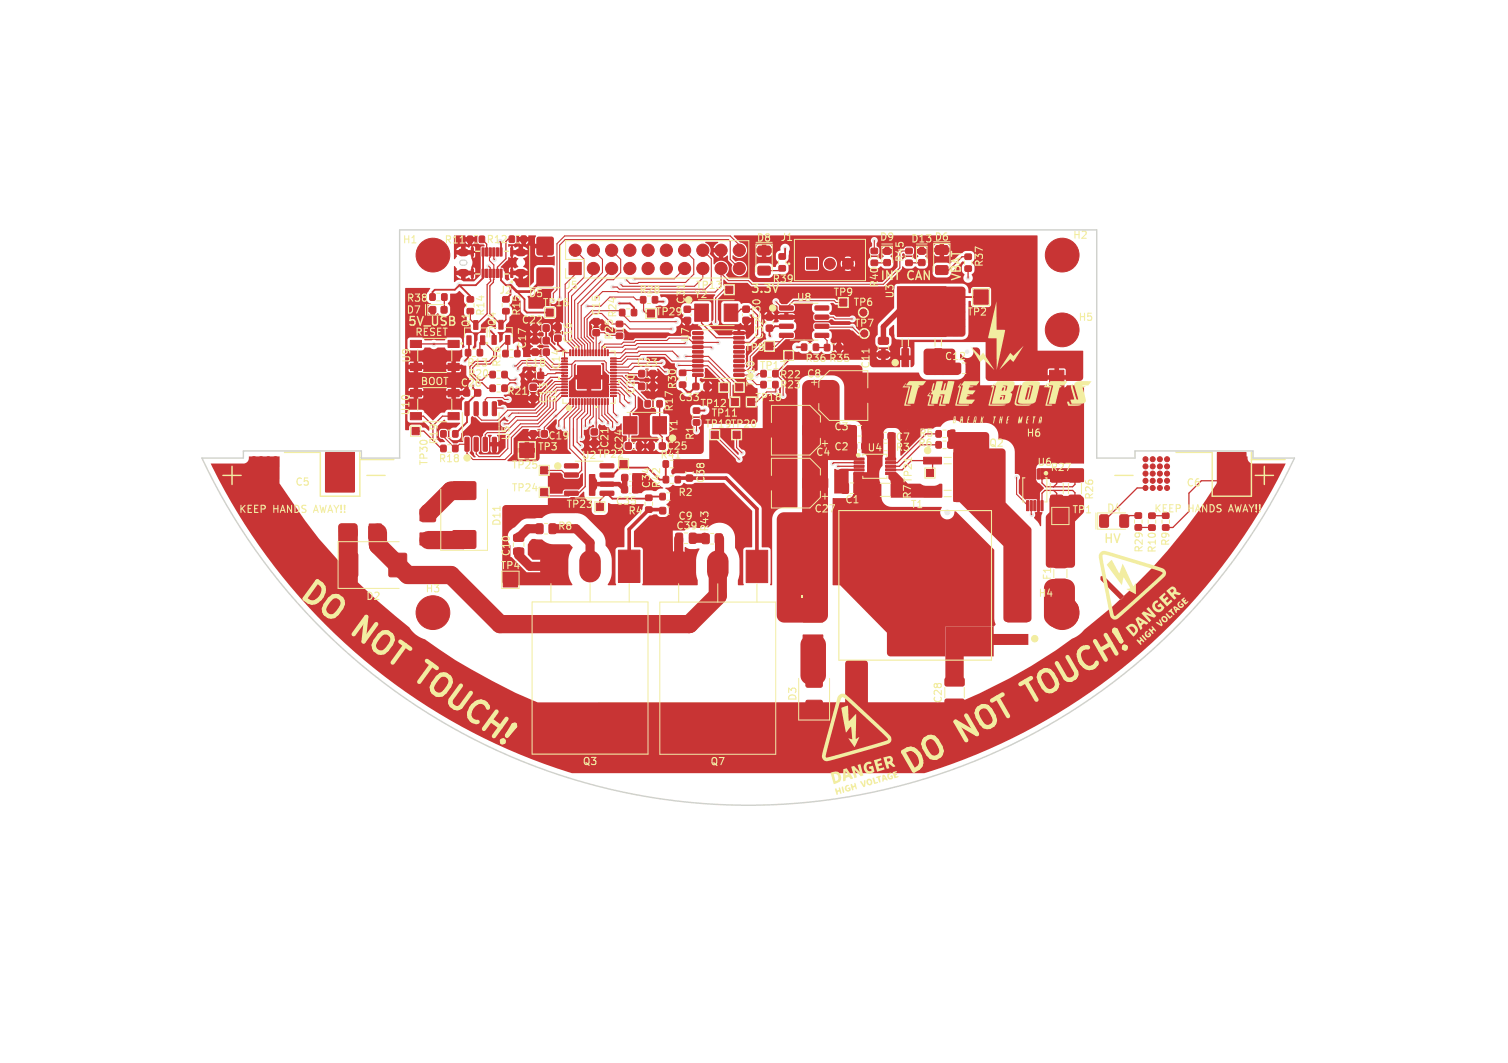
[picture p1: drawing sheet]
<svg xmlns="http://www.w3.org/2000/svg" width="210mm" height="148mm" viewBox="0 0 210 148" stroke-linecap="round" stroke-linejoin="round" font-family="sans-serif">
<defs><g id="words">
<g font-size="4.2" fill="#f2eda1">
<text x="41.3" y="83" transform="rotate(36 41.3 83)">DO</text>
<text x="49.1" y="88.7" transform="rotate(36 49.1 88.7)">NOT</text>
<text x="58.8" y="95.8" transform="rotate(36 58.8 95.8)">TOUCH!</text>
<text x="145.3" y="97.3" transform="rotate(-30 145.3 97.3)">TOUCH!</text>
<text x="134.8" y="103.4" transform="rotate(-30 134.8 103.4)">NOT</text>
<text x="126.5" y="108.2" transform="rotate(-30 126.5 108.2)">DO</text>
</g>
<g font-size="1.7" fill="#f2eda1">
<text x="104.5" y="40.9">3.3V</text>
<text x="122.5" y="39.1">INT CAN</text>
<text x="133.9" y="39.2" transform="rotate(-90 133.9 39.2)">VBAT</text>
<text x="56.7" y="45.4">5V_USB</text>
<text x="153.6" y="75.7">HV</text>
</g>
<g font-size="1.4" fill="#f2eda1">
<text x="56" y="34.1">H1</text>
<text x="61.8" y="34.1">R11</text>
<text x="67.7" y="34.1">R12</text>
<text x="105.3" y="33.8">D8</text>
<text x="108.6" y="33.8">J1</text>
<text x="122.4" y="33.7">D9</text>
<text x="126.8" y="34">D13 D6</text>
<text x="149.3" y="33.4">H2</text>
<text x="69.4" y="41.1">J2</text>
<text x="73.5" y="41.6">D5</text>
<text x="78.6" y="40.4">J5</text>
<text x="88.9" y="41.1">R28</text>
<text x="96.6" y="41.7">Y2</text>
<text x="96.8" y="40.4">TP13</text>
<text x="107.5" y="39.5">R39</text>
<text x="116" y="41.4">TP9</text>
<text x="122.5" y="40.1" transform="rotate(-90 122.5 40.1)">R40</text>
<text x="124.6" y="41.7" transform="rotate(-90 124.6 41.7)">U3</text>
<text x="126" y="36.6" transform="rotate(-90 126 36.6)">R45</text>
<text x="137.1" y="37.3" transform="rotate(-90 137.1 37.3)">R37</text>
<text x="56.5" y="43.9">D7</text>
<text x="56.6" y="42.2">R38</text>
<text x="57.8" y="46.8">RESET</text>
<text x="65.6" y="45.7" transform="rotate(-90 65.6 45.7)">Q1</text>
<text x="67.7" y="44.1" transform="rotate(-90 67.7 44.1)">R14</text>
<text x="69.3" y="45.5" transform="rotate(-90 69.3 45.5)">Q4</text>
<text x="72.6" y="45.3">C22</text>
<text x="72.7" y="44.1" transform="rotate(-90 72.7 44.1)">R15</text>
<text x="75.5" y="42.8">TP16</text>
<text x="79.8" y="47.9" transform="rotate(-90 79.8 47.9)">C16</text>
<text x="83.8" y="44.1" transform="rotate(-90 83.8 44.1)">C15</text>
<text x="85.6" y="47.4" transform="rotate(-90 85.6 47.4)">R25</text>
<text x="86" y="44.3" transform="rotate(-90 86 44.3)">R24</text>
<text x="91.2" y="44.1">TP29</text>
<text x="95.6" y="42.4" transform="rotate(-90 95.6 42.4)">C31</text>
<text x="96.2" y="47.7" transform="rotate(-90 96.2 47.7)">U7</text>
<text x="106.1" y="44.6" transform="rotate(-90 106.1 44.6)">C30</text>
<text x="106.5" y="47.4" transform="rotate(-90 106.5 47.4)">C32</text>
<text x="110.9" y="42.1">U8</text>
<text x="118.8" y="42.8">TP6</text>
<text x="118.9" y="45.7">TP7</text>
<text x="134.6" y="44.1">TP2</text>
<text x="150.1" y="44.9">H5</text>
<text x="57.3" y="50.6" transform="rotate(-90 57.3 50.6)">U9</text>
<text x="58.5" y="53.7">BOOT</text>
<text x="64.9" y="51.2">R13</text>
<text x="65.1" y="52.8">R20</text>
<text x="69.9" y="51.2" transform="rotate(-90 69.9 51.2)">R16</text>
<text x="73" y="51.2">C18</text>
<text x="73.5" y="48.7" transform="rotate(-90 73.5 48.7)">C17</text>
<text x="78.2" y="51.6" transform="rotate(-90 78.2 51.6)">C14</text>
<text x="88.6" y="51.2">C23</text>
<text x="103.6" y="49.1">TP8</text>
<text x="105.3" y="54" transform="rotate(-90 105.3 54)">TP10</text>
<text x="105.7" y="51.6">TP17</text>
<text x="108.5" y="52.9">R22</text>
<text x="112.1" y="50.6">R36 R35</text>
<text x="112.3" y="52.8">C8</text>
<text x="121.3" y="51.4" transform="rotate(-90 121.3 51.4)">C11</text>
<text x="131.5" y="50.3">C12</text>
<text x="57.2" y="57.9" transform="rotate(-90 57.2 57.9)">U10</text>
<text x="64" y="54">C26</text>
<text x="70.5" y="55.2">R21</text>
<text x="76.4" y="56.3" transform="rotate(-90 76.4 56.3)">C13</text>
<text x="77.7" y="56.2" transform="rotate(-90 77.7 56.2)">U1</text>
<text x="88.6" y="55" transform="rotate(-90 88.6 55)">C20</text>
<text x="93.9" y="57.4" transform="rotate(-90 93.9 57.4)">R17</text>
<text x="94.4" y="54.3" transform="rotate(-90 94.4 54.3)">R30</text>
<text x="94.4" y="56.1">C33</text>
<text x="97.4" y="56.9">TP12</text>
<text x="98.1" y="59.7">TP19TP20</text>
<text x="99" y="58.2">TP11</text>
<text x="105.1" y="56.1">TP18</text>
<text x="108.5" y="54.3">R23</text>
<text x="59.7" y="64.9" transform="rotate(-90 59.7 64.9)">TP30</text>
<text x="61" y="64.6">R18</text>
<text x="61.1" y="62" transform="rotate(-90 61.1 62)">R19</text>
<text x="71.2" y="65.5">TP25</text>
<text x="71.2" y="61.4" transform="rotate(-90 71.2 61.4)">U5</text>
<text x="74.8" y="62.9">TP3</text>
<text x="76.2" y="61.4">C19</text>
<text x="80.9" y="64.1">U2 TP22</text>
<text x="84.9" y="62.5" transform="rotate(-90 84.9 62.5)">C21</text>
<text x="86.9" y="62.7" transform="rotate(-90 86.9 62.7)">C24</text>
<text x="91.9" y="64.1">R41</text>
<text x="92.7" y="62.8">C25</text>
<text x="94.5" y="60.3" transform="rotate(-90 94.5 60.3)">Y1</text>
<text x="96.8" y="61.4" transform="rotate(-90 96.8 61.4)">R1</text>
<text x="113.5" y="63.7">C4</text>
<text x="116.1" y="62.9">C2</text>
<text x="116.1" y="60.1">C3</text>
<text x="120.7" y="63">U4</text>
<text x="124.6" y="63">R3</text>
<text x="124.6" y="61.6">C7</text>
<text x="127.8" y="62.4">R6</text>
<text x="127.9" y="61">R5</text>
<text x="137.7" y="62.4">Q2</text>
<text x="142.9" y="61">H6</text>
<text x="144.4" y="65.1">U6</text>
<text x="146.2" y="65.8">R27</text>
<text x="33.2" y="71.5">KEEP</text>
<text x="38" y="71.5">HANDS</text>
<text x="41" y="67.8">C5</text>
<text x="44" y="71.5">AWAY!!</text>
<text x="71.2" y="68.6">TP24</text>
<text x="78.8" y="70.9">TP23</text>
<text x="85.7" y="70.5">C35</text>
<text x="87.4" y="71.8">R4</text>
<text x="90.7" y="68.1" transform="rotate(-90 90.7 68.1)">C34</text>
<text x="92.1" y="68.1" transform="rotate(-90 92.1 68.1)">R42</text>
<text x="94.4" y="69.3">R2</text>
<text x="98.3" y="67.4" transform="rotate(-90 98.3 67.4)">C38</text>
<text x="113.3" y="71.5">C27</text>
<text x="117.6" y="70.3">C1</text>
<text x="126.7" y="71">T1</text>
<text x="127.1" y="69.6" transform="rotate(-90 127.1 69.6)">R7 TP21</text>
<text x="149.2" y="71.7">TP1</text>
<text x="152.4" y="69.7" transform="rotate(-90 152.4 69.7)">R26</text>
<text x="154.1" y="71.5">D4</text>
<text x="160.7" y="71.4">KEEP</text>
<text x="165.2" y="67.9">C6</text>
<text x="165.5" y="71.4">HANDS</text>
<text x="171.4" y="71.4">AWAY!!</text>
<text x="69.9" y="73.3" transform="rotate(-90 69.9 73.3)">D11</text>
<text x="71.2" y="77.6" transform="rotate(-90 71.2 77.6)">C10</text>
<text x="77.6" y="74">R8</text>
<text x="94.1" y="73.9">C39</text>
<text x="94.4" y="72.6">C9</text>
<text x="98.9" y="74.1" transform="rotate(-90 98.9 74.1)">R43</text>
<text x="159.3" y="77" transform="rotate(-90 159.3 77)">R29</text>
<text x="161.2" y="77.1" transform="rotate(-90 161.2 77.1)">R10</text>
<text x="163" y="76.1" transform="rotate(-90 163 76.1)">R9</text>
<text x="50.9" y="83.7">D2</text>
<text x="59.2" y="82.7">H3</text>
<text x="69.6" y="79.5">TP4</text>
<text x="144.5" y="83.3">H4</text>
<text x="146.6" y="80.9" transform="rotate(-90 146.6 80.9)">F1</text>
<text x="111.1" y="97.7" transform="rotate(-90 111.1 97.7)">D3</text>
<text x="131.4" y="98" transform="rotate(-90 131.4 98)">C28</text>
<text x="81" y="106.7">Q3</text>
<text x="98.8" y="106.7">Q7</text>
</g>
</g></defs>
<g fill="#c83434" stroke="#c83434" stroke-width=".14">
<path d="M75.4 60h.8v.8h-.8z"/>
<path d="M73.9 60h.7v.8h-.7z"/>
<path d="M70.9 32.9h.7v.8h-.7z"/>
<path d="M72.6 32.9h.7v.8h-.7z"/>
<path d="M99.7 74.4l.7-.1 .2 .2v1l-.1 .2h-.7l-.2-.1z"/>
<path d="M97.8 74.4l.7-.1 .3 .2v1l-.2 .2h-.6l-.2-.1z"/>
<path d="M47.4 77.1l.2-.1 2.2 .1v.2v2.9l-.2 .1-2.2-.1-.1-.1z"/>
<path d="M54.2 77.1l.2-.1 2.2 .1v.2v2.9l-.2 .1-2.2-.1-.1-.1z"/>
<path d="M90.9 41.3h.7v.9h-.7z"/>
<path d="M89.2 41.3h.7v.9h-.7z"/>
<path d="M128 34.6h.8v.8h-.8z"/>
<path d="M128 36.2h.8v.7h-.8z"/>
<path d="M71.7 48.8h.7v.8h-.7z"/>
<path d="M70 48.8h.7v.8h-.7z"/>
<path d="M63.1 73.9h.1h3l.1 .2-.1 2.2-.2 .1-2.9-.1-.1-.2z"/>
<path d="M63.1 67.1h.1h3l.1 .2-.1 2.2-.2 .1-2.9-.1-.1-.2z"/>
<path d="M75.7 48.6h.8v.8h-.8z"/>
<path d="M74.1 48.6h.8v.8h-.8z"/>
<path d="M134.4 35.4h.8v.7h-.8z"/>
<path d="M134.4 37.1h.8v.6h-.8z"/>
<path d="M91.9 70.7h.8v.8h-.8z"/>
<path d="M93.5 70.7h.7v.8h-.7z"/>
<path d="M169.5 63h4v5.5h-4z"/>
<path d="M64.8 48.7h.7v.8h-.7z"/>
<path d="M66.5 48.7h.7v.8h-.7z"/>
<path d="M85.9 44.8h.8v.7h-.8z"/>
<path d="M85.9 46.4h.8v.7h-.8z"/>
<path d="M106.7 45.3h.9v.8h-.9z"/>
<path d="M106.7 43.8h.9v.7h-.9z"/>
<path d="M79.3 55.5h.2v.8h-.2z"/>
<path d="M79.7 55.5h.2v.8h-.2z"/>
<path d="M80.1 55.5h.2v.8h-.2z"/>
<path d="M80.5 55.5h.2v.8h-.2z"/>
<path d="M80.9 55.5h.2v.8h-.2z"/>
<path d="M81.3 55.5h.2v.8h-.2z"/>
<path d="M81.7 55.5h.2v.8h-.2z"/>
<path d="M82.1 55.5h.2v.8h-.2z"/>
<path d="M82.5 55.5h.2v.8h-.2z"/>
<path d="M82.9 55.5h.2v.8h-.2z"/>
<path d="M83.3 55.5h.2v.8h-.2z"/>
<path d="M83.7 55.5h.2v.8h-.2z"/>
<path d="M84.1 55.5h.2v.8h-.2z"/>
<path d="M84.5 55.5h.2v.8h-.2z"/>
<path d="M85 55h.8v.2h-.8z"/>
<path d="M85 54.6h.8v.2h-.8z"/>
<path d="M85 54.2h.8v.2h-.8z"/>
<path d="M85 53.8h.8v.2h-.8z"/>
<path d="M85 53.4h.8v.2h-.8z"/>
<path d="M85 53h.8v.2h-.8z"/>
<path d="M85 52.6h.8v.2h-.8z"/>
<path d="M85 52.2h.8v.2h-.8z"/>
<path d="M85 51.8h.8v.2h-.8z"/>
<path d="M85 51.4h.8v.2h-.8z"/>
<path d="M85 51h.8v.2h-.8z"/>
<path d="M85 50.6h.8v.2h-.8z"/>
<path d="M85 50.2h.8v.2h-.8z"/>
<path d="M85 49.8h.8v.2h-.8z"/>
<path d="M84.5 48.7h.2v.8h-.2z"/>
<path d="M84.1 48.7h.2v.8h-.2z"/>
<path d="M83.7 48.7h.2v.8h-.2z"/>
<path d="M83.3 48.7h.2v.8h-.2z"/>
<path d="M82.9 48.7h.2v.8h-.2z"/>
<path d="M82.5 48.7h.2v.8h-.2z"/>
<path d="M82.1 48.7h.2v.8h-.2z"/>
<path d="M81.7 48.7h.2v.8h-.2z"/>
<path d="M81.3 48.7h.2v.8h-.2z"/>
<path d="M80.9 48.7h.2v.8h-.2z"/>
<path d="M80.5 48.7h.2v.8h-.2z"/>
<path d="M80.1 48.7h.2v.8h-.2z"/>
<path d="M79.7 48.7h.2v.8h-.2z"/>
<path d="M79.3 48.7h.2v.8h-.2z"/>
<path d="M78.2 49.8h.8v.2h-.8z"/>
<path d="M78.2 50.2h.8v.2h-.8z"/>
<path d="M78.2 50.6h.8v.2h-.8z"/>
<path d="M78.2 51h.8v.2h-.8z"/>
<path d="M78.2 51.4h.8v.2h-.8z"/>
<path d="M78.2 51.8h.8v.2h-.8z"/>
<path d="M78.2 52.2h.8v.2h-.8z"/>
<path d="M78.2 52.6h.8v.2h-.8z"/>
<path d="M78.2 53h.8v.2h-.8z"/>
<path d="M78.2 53.4h.8v.2h-.8z"/>
<path d="M78.2 53.8h.8v.2h-.8z"/>
<path d="M78.2 54.2h.8v.2h-.8z"/>
<path d="M78.2 54.6h.8v.2h-.8z"/>
<path d="M78.2 55h.8v.2h-.8z"/>
<path d="M80.4 50.9h3.2v3.2h-3.2z"/>
<path d="M83 70.1h1v1h-1z"/>
<path d="M102.5 53.4h1v1h-1z"/>
<path d="M131.7 97.4l2.4-.1 .2 .3v.7l-.3 .2h-2.3l-.1-.3z"/>
<path d="M131.7 94.5l2.4-.1 .2 .2v.8l-.3 .1h-2.3l-.1-.2z"/>
<path d="M71.6 74.5l1.2-.1 .2 .2-.1 .6-.2 .2h-1l-.2-.3z"/>
<path d="M71.6 76.4l1.2-.1 .2 .2-.1 .6-.2 .2h-1l-.2-.3z"/>
<path d="M66.1 54.3h.8v.8h-.8z"/>
<path d="M64.6 54.3h.8v.8h-.8z"/>
<path d="M65 46.8h.6v1.2h-.6z"/>
<path d="M66.9 46.8h.6v1.2h-.6z"/>
<path d="M66 44.6l.6 .1-.1 1.2-.5-.1z"/>
<path d="M117.3 67.3h.6l.3 .1v1.1l-.2 .2h-.6l-.2-.2z"/>
<path d="M119.2 67.3h.6l.3 .1v1.1l-.2 .2h-.6l-.2-.2z"/>
<path d="M79.2 36.5h1.7v1.7h-1.7z"/>
<path d="M125.6 48.6h.9v2.4h-.9z"/>
<path d="M125 39.9h6.8v7h-6.8z"/>
<path d="M130.2 48.6h.9v2.4h-.9z"/>
<path d="M70 41.3h.9v.7h-.9z"/>
<path d="M70 43h.9v.7h-.9z"/>
<path d="M45.4 63h4v5.5h-4z"/>
<path d="M100.3 53.4h1v1h-1z"/>
<path d="M118.5 61.7h.8v.8h-.8z"/>
<path d="M120 61.7h.8v.8h-.8z"/>
<path d="M69.9 53.6h.7v.9h-.7z"/>
<path d="M68.3 53.6h.7v.9h-.7z"/>
<path d="M94 66.4h.7v.8h-.7z"/>
<path d="M92.4 66.4h.7v.8h-.7z"/>
<path d="M146.7 70.8h2v2h-2z"/>
<path d="M89 53.4h.7v.8h-.7z"/>
<path d="M90.5 53.4h.8v.8h-.8z"/>
<path d="M91.9 68.7h.7v.9h-.7z"/>
<path d="M93.6 68.7h.7v.9h-.7z"/>
<path d="M113.1 54.3h.1h3.1l.2 .2v1.2l-.3 .2h-3.1l-.1-.3z"/>
<path d="M118.5 54.3h.1h3.1l.2 .2v1.2l-.3 .2h-3.1l-.1-.3z"/>
<path d="M101.1 39.8h1v1h-1z"/>
<path d="M96.7 42.3h1.9v2.4h-1.9z"/>
<path d="M100.8 42.3h1.9v2.4h-1.9z"/>
<path d="M101.8 55.5h1v1h-1z"/>
<path d="M116.9 41.6h1v1h-1z"/>
<path d="M96.6 58.5h.8v.7h-.8z"/>
<path d="M96.6 56.8h.8v.7h-.8z"/>
<path d="M75.3 65h1v1h-1z"/>
<path d="M103.9 76.6h3v4.5h-3z"/>
<path d="M109.3 49h1v1h-1z"/>
<path d="M112.3 36h1.5v1.5h-1.5z"/>
<path d="M108.6 42.6h1.8l.1 .5-.2 .1h-1.7l-.1-.2z"/>
<path d="M108.6 43.9h1.8l.1 .5-.2 .1-1.7-.1-.1-.1z"/>
<path d="M108.6 45.2l1.8-.1 .1 .5-.2 .1h-1.7l-.1-.1z"/>
<path d="M108.6 46.4h1.8l.1 .5-.2 .1h-1.7l-.1-.2z"/>
<path d="M113.5 46.4h1.8l.1 .5-.1 .1h-1.7l-.1-.2z"/>
<path d="M113.5 45.2l1.8-.1 .1 .5-.1 .1h-1.7l-.1-.1z"/>
<path d="M113.5 43.9h1.8l.1 .5-.1 .1-1.7-.1-.1-.1z"/>
<path d="M113.5 42.6h1.8l.1 .5-.1 .1h-1.7l-.1-.2z"/>
<path d="M111.6 47.9h.7v.9h-.7z"/>
<path d="M113.3 47.9h.7v.9h-.7z"/>
<path d="M77.3 46.7h.8v.8h-.8z"/>
<path d="M77.3 45.2h.8v.7h-.8z"/>
<path d="M130.4 61.5h.7v.8h-.7z"/>
<path d="M132 61.5h.7v.8h-.7z"/>
<path d="M135.6 40.4h2v2h-2z"/>
<path d="M106 53.1h.7v.9h-.7z"/>
<path d="M107.6 53.1h.7v.9h-.7z"/>
<path d="M140.3 88.4h2.8v1.2h-2.8z"/>
<path d="M140.3 85.4h2.8v1.2h-2.8z"/>
<path d="M140.3 82.4h2.8v1.2h-2.8z"/>
<path d="M140.3 79.4h2.8v1.2h-2.8z"/>
<path d="M140.3 76.4h2.8v1.2h-2.8z"/>
<path d="M140.3 73.4h2.8v1.2h-2.8z"/>
<path d="M111.8 73.4h2.8v1.2h-2.8z"/>
<path d="M111.8 76.4h2.8v1.2h-2.8z"/>
<path d="M111.8 79.4h2.8v1.2h-2.8z"/>
<path d="M111.8 82.4h2.8v1.2h-2.8z"/>
<path d="M111.8 85.4h2.8v1.2h-2.8z"/>
<path d="M111.8 88.4h2.8v1.2h-2.8z"/>
<path d="M94.6 53.2h.9v.7h-.9z"/>
<path d="M94.6 51.6h.9v.7h-.9z"/>
<path d="M148.9 66.1l1.5-.1 .2 .3v.7l-.3 .1h-1.3l-.2-.2z"/>
<path d="M148.9 69l1.5-.1 .2 .3v.7l-.3 .2-1.3-.1-.2-.2z"/>
<path d="M89 51.6h.7v.8h-.7z"/>
<path d="M90.5 51.6h.8v.8h-.8z"/>
<path d="M95.3 42.7h.8v.7h-.8z"/>
<path d="M95.3 44.2h.8v.8h-.8z"/>
<path d="M57.1 47.4h1.6v1h-1.6z"/>
<path d="M62.4 47.4h1.5v1h-1.5z"/>
<path d="M57.1 50.6h1.6v1h-1.6z"/>
<path d="M62.4 50.6h1.5v1h-1.5z"/>
<path d="M105.6 34.3h1.5l.2 .2v.9l-.3 .1h-1.3l-.2-.2z"/>
<path d="M105.6 37.1h1.5l.2 .2v.9l-.3 .1h-1.3l-.2-.2z"/>
<path d="M102.1 60h1v1h-1z"/>
<path d="M106 51.6h.7v.8h-.7z"/>
<path d="M107.6 51.6h.7v.8h-.7z"/>
<path d="M74.8 37.4l.2-.1 2 .1 .1 .2-.1 2.1-.2 .1-2-.1v-.1z"/>
<path d="M74.8 33.1l.2-.1 2 .1 .1 .2-.1 2.1-.2 .1-2-.1v-.1z"/>
<path d="M112.3 97.6l.2-.1 2 .1v.1v2.2l-.2 .1-2-.1-.1-.2z"/>
<path d="M112.3 93.3l.2-.1 2 .1v.1v2.2l-.2 .1-2-.1-.1-.2z"/>
<path d="M65.1 41.3h.8v.7h-.8z"/>
<path d="M65.1 43h.8v.7h-.8z"/>
<path d="M66.8 32.9h.6v.8h-.6z"/>
<path d="M65.1 32.9h.7v.8h-.7z"/>
<path d="M121.4 67.4l.8-.1 .2 .2v1.3l-.1 .3h-.8l-.2-.2z"/>
<path d="M124.3 67.4l.8-.1 .2 .2v1.3l-.1 .3h-.7l-.3-.2z"/>
<path d="M59.9 42.7h.7v.8h-.7z"/>
<path d="M61.5 42.7h.7v.8h-.7z"/>
<path d="M160 73.1h.8v.7h-.8z"/>
<path d="M160 71.5h.8v.6h-.8z"/>
<path d="M74.9 51.9h.8v.8h-.8z"/>
<path d="M73.4 51.9h.7v.8h-.7z"/>
<path d="M99 60h1v1h-1z"/>
<path d="M90.9 58h1.9v2.4h-1.9z"/>
<path d="M86.8 58h1.9v2.4h-1.9z"/>
<path d="M86.3 64.1h1v1h-1z"/>
<path d="M62.4 57.5h1.5v.9h-1.5z"/>
<path d="M57.1 57.5h1.6v.9h-1.6z"/>
<path d="M62.4 54.3h1.5v.9h-1.5z"/>
<path d="M57.1 54.3h1.6v.9h-1.6z"/>
<path d="M72.4 61.7h2v2h-2z"/>
<path d="M69.9 51.7h.7v.9h-.7z"/>
<path d="M68.3 51.7h.7v.9h-.7z"/>
<path d="M132.9 50.6h.7l.2 .1v1.1l-.2 .2h-.5l-.3-.2z"/>
<path d="M134.8 50.6h.7l.2 .1v1.1l-.2 .2h-.5l-.3-.2z"/>
<path d="M95.6 66.2h.8v.8h-.8z"/>
<path d="M95.6 64.6h.8v.8h-.8z"/>
<path d="M123.8 61.8h.7v.9h-.7z"/>
<path d="M103.5 42.7h.8v.7h-.8z"/>
<path d="M103.5 44.2h.8v.8h-.8z"/>
<path d="M153.2 71.7h.9l.3 .1v1.4l-.2 .2h-.8l-.2-.1z"/>
<path d="M156 71.7h.9l.3 .1v1.4l-.2 .2h-.8l-.2-.1z"/>
<path d="M86.6 67.8h.8v.8h-.8z"/>
<path d="M88.1 67.8h.8v.8h-.8z"/>
<path d="M82.4 59.8h.8v.7h-.8z"/>
<path d="M82.4 61.3h.8v.8h-.8z"/>
<path d="M118.4 59.3h.6l.3 .1v1.1l-.2 .2h-.6l-.2-.2z"/>
<path d="M120.3 59.3h.6l.3 .1v1.1l-.2 .2h-.6l-.2-.2z"/>
<path d="M86.6 66.1h.8v.8h-.8z"/>
<path d="M88.2 66.1h.7v.8h-.7z"/>
<path d="M78.6 64.6h1.9v.5l-.1 .1h-1.7l-.1-.2z"/>
<path d="M78.6 65.9l1.9-.1v.5l-.1 .1h-1.7l-.1-.1z"/>
<path d="M78.6 67.2l1.9-.1v.5l-.1 .1h-1.7l-.1-.1z"/>
<path d="M78.6 68.4h1.9v.5l-.1 .1h-1.7l-.1-.2z"/>
<path d="M83.6 68.4h1.8l.1 .5-.2 .1h-1.7l-.1-.2z"/>
<path d="M83.6 67.2l1.8-.1 .1 .5-.2 .1h-1.7l-.1-.1z"/>
<path d="M83.6 65.9l1.8-.1 .1 .5-.2 .1h-1.7l-.1-.1z"/>
<path d="M83.6 64.6h1.8l.1 .5-.2 .1h-1.7l-.1-.2z"/>
<path d="M130.4 60h.7v.8h-.7z"/>
<path d="M132 60h.7v.8h-.7z"/>
<path d="M91.5 55.8h.7v.8h-.7z"/>
<path d="M89.9 55.8h.6v.8h-.6z"/>
<path d="M126.2 34.6h.8v.7h-.8z"/>
<path d="M126.2 36.3h.8v.6h-.8z"/>
<path d="M121.3 34.6h.9v.7h-.9z"/>
<path d="M121.3 36.3h.9v.6h-.9z"/>
<path d="M102.2 52.1l1.4-.1v.4h-1.4z"/>
<path d="M102.2 51.4h1.4v.3l-1.4 .1z"/>
<path d="M102.2 50.8l1.4-.1v.4h-1.4z"/>
<path d="M102.2 50.1h1.4v.3l-1.4 .1z"/>
<path d="M102.2 49.5l1.4-.1v.4h-1.4z"/>
<path d="M102.2 48.8h1.4v.3l-1.4 .1z"/>
<path d="M102.2 48.2l1.4-.1v.4h-1.4z"/>
<path d="M102.2 47.5h1.4v.3l-1.4 .1z"/>
<path d="M102.2 46.9l1.4-.1v.4h-1.4z"/>
<path d="M102.2 46.2h1.4v.3l-1.4 .1z"/>
<path d="M96.5 46.2h1.4v.3l-1.4 .1z"/>
<path d="M96.5 46.9l1.4-.1v.4h-1.4z"/>
<path d="M96.5 47.5h1.4v.3l-1.4 .1z"/>
<path d="M96.5 48.2l1.4-.1v.4h-1.4z"/>
<path d="M96.5 48.8h1.4v.3l-1.4 .1z"/>
<path d="M96.5 49.5l1.4-.1v.4h-1.4z"/>
<path d="M96.5 50.1h1.4v.3l-1.4 .1z"/>
<path d="M96.5 50.8l1.4-.1v.4h-1.4z"/>
<path d="M96.5 51.4h1.4v.3l-1.4 .1z"/>
<path d="M96.5 52.1l1.4-.1v.4h-1.4z"/>
<path d="M88.7 61.7h.7v.8h-.7z"/>
<path d="M87.1 61.7h.8v.8h-.8z"/>
<path d="M130.4 34.3l1.5-.1 .1 .2v.9l-.2 .1h-1.4l-.1-.2z"/>
<path d="M130.4 37.1l1.5-.1 .1 .2v.9l-.2 .1h-1.4l-.1-.2z"/>
<path d="M61.4 62h.7v.9h-.7z"/>
<path d="M63.1 62h.6v.9h-.6z"/>
<path d="M86.3 43.1h.7v.8h-.7z"/>
<path d="M88 43.1h.6v.8h-.6z"/>
<path d="M64.8 60.9h.4l.1 .1v1.7l-.1 .1-.5-.1z"/>
<path d="M66.1 60.9h.4l.1 .1v1.7l-.1 .1-.5-.1z"/>
<path d="M67.3 60.9h.4l.2 .1v1.7l-.1 .1-.5-.1z"/>
<path d="M68.6 60.9h.4l.1 .1v1.7v.1l-.5-.1z"/>
<path d="M68.6 56l.4-.1 .1 .1v1.7v.2l-.5-.1z"/>
<path d="M67.3 56l.4-.1 .2 .1v1.7l-.1 .2-.5-.1z"/>
<path d="M66.1 56l.4-.1 .1 .1v1.7l-.1 .2-.5-.1z"/>
<path d="M64.8 56l.4-.1 .1 .1v1.7l-.1 .2-.5-.1z"/>
<path d="M68.5 46.7h.6v1.2h-.6z"/>
<path d="M70.4 46.7h.6v1.2h-.6z"/>
<path d="M69.5 44.6h.6l-.1 1.2h-.5z"/>
<path d="M146.4 66.1l1.5-.1 .1 .3v.7l-.2 .1h-1.4l-.1-.2z"/>
<path d="M146.4 69l1.5-.1 .1 .3v.7l-.2 .2-1.4-.1-.1-.2z"/>
<path d="M118.9 63.8h1.4v.3h-1.4z"/>
<path d="M118.9 64.3h1.4v.3h-1.4z"/>
<path d="M118.9 64.8h1.4v.3h-1.4z"/>
<path d="M118.9 65.3h1.4v.3h-1.4z"/>
<path d="M118.9 65.8h1.4v.3h-1.4z"/>
<path d="M123.3 65.8h1.4v.3h-1.4z"/>
<path d="M123.3 65.3h1.4v.3h-1.4z"/>
<path d="M123.3 64.8h1.4v.3h-1.4z"/>
<path d="M123.3 64.3h1.4v.3h-1.4z"/>
<path d="M123.3 63.8h1.4v.3h-1.4z"/>
<path d="M86.1 76.6h3v4.5h-3z"/>
<path d="M123.7 60.3h.8v.8h-.8z"/>
<path d="M122.2 60.3h.7v.8h-.7z"/>
<path d="M161.9 71.5h.9v.6h-.9z"/>
<path d="M161.9 73.1h.9v.7h-.9z"/>
<path d="M108.5 37h.8v.7h-.8z"/>
<path d="M108.5 35.4h.8v.6h-.8z"/>
<path d="M75.7 45.3h.7v.8h-.7z"/>
<path d="M74.1 45.3h.8v.8h-.8z"/>
<path d="M128.6 63.7h2.5v.9h-2.5z"/>
<path d="M132.8 63h7v6.8h-7z"/>
<path d="M128.6 68.2h2.5v1h-2.5z"/>
<path d="M158.1 71.4h.8v.7h-.8z"/>
<path d="M158.1 73.1h.8v.7h-.8z"/>
<path d="M76.5 73l.7-.1 .2 .2 .1 1-.2 .2h-.6l-.2-.1z"/>
<path d="M74.7 73l.7-.1 .2 .2v1l-.1 .2h-.6l-.3-.1z"/>
<path d="M145 65.3h.3v1.4h-.3z"/>
<path d="M144.5 65.3h.3v1.4h-.3z"/>
<path d="M144 65.3h.3v1.4h-.3z"/>
<path d="M143.5 65.3h.3v1.4h-.3z"/>
<path d="M143 65.3h.3v1.4h-.3z"/>
<path d="M143 69.7h.3v1.4h-.3z"/>
<path d="M143.5 69.7h.3v1.4h-.3z"/>
<path d="M144 69.7h.3v1.4h-.3z"/>
<path d="M144.5 69.7h.3v1.4h-.3z"/>
<path d="M145 69.7h.3v1.4h-.3z"/>
<path d="M106.7 47.7h1v1h-1z"/>
<path d="M104.1 55.5h1v1h-1z"/>
<path d="M111.9 59.2l.1-.1h3.1l.2 .3v1.1l-.3 .2h-3.1l-.1-.2z"/>
<path d="M106.5 59.2l.1-.1h3.1l.2 .3v1.1l-.3 .2h-3.1l-.1-.2z"/>
<path d="M75.7 47h.7v.8h-.7z"/>
<path d="M74.1 47h.8v.8h-.8z"/>
<path d="M82.6 45.9h.8v.8h-.8z"/>
<path d="M82.6 44.4h.8v.8h-.8z"/>
<path d="M89.9 70.6h.9v.7h-.9z"/>
<path d="M89.9 69h.9v.6h-.9z"/>
<path d="M96 74.3l.7-.1 .3 .2v1l-.2 .2-.6 .1-.2-.2z"/>
<path d="M94.1 74.3l.7-.1 .3 .2v1l-.2 .2-.6 .1-.2-.2z"/>
<path d="M92.4 64.2h.7v.8h-.7z"/>
<path d="M94 64.2h.7v.8h-.7z"/>
<path d="M111.9 66.5h.1h3.1l.2 .2v1.2l-.3 .2-3.1-.1-.1-.2z"/>
<path d="M106.5 66.5h.1h3.1l.2 .2v1.2l-.3 .2-3.1-.1-.1-.2z"/>
<path d="M90.1 43.1h1v1h-1z"/>
<path d="M75.3 68h1v1h-1z"/>
<path d="M90.3 61.7h.8v.8h-.8z"/>
<path d="M91.8 61.7h.8v.8h-.8z"/>
<path d="M71.1 37.5h.3v1.1h-.3z"/>
<path d="M69.6 37.5h.3v1.1h-.3z"/>
<path d="M69.1 37.5h.3v1.1h-.3z"/>
<path d="M68.6 37.5h.3v1.1h-.3z"/>
<path d="M68.1 37.5h.3v1.1h-.3z"/>
<path d="M67.6 37.5h.3v1.1h-.3z"/>
<path d="M67.1 37.5h.3v1.1h-.3z"/>
<path d="M65.6 37.5h.3v1.1h-.3z"/>
<path d="M65.6 34.5h.3v1.2h-.3z"/>
<path d="M67.1 34.5h.3v1.2h-.3z"/>
<path d="M67.6 34.5h.3v1.2h-.3z"/>
<path d="M68.1 34.5h.3v1.2h-.3z"/>
<path d="M68.6 34.5h.3v1.2h-.3z"/>
<path d="M69.1 34.5h.3v1.2h-.3z"/>
<path d="M69.6 34.5h.3v1.2h-.3z"/>
<path d="M71.1 34.5h.3v1.2h-.3z"/>
<path d="M57.4 59.5h1v1h-1z"/>
<path d="M73.9 53.5h.8v.8h-.8z"/>
<path d="M73.9 55.1h.8v.8h-.8z"/>
<path d="M96.5 53.4h.8v.8h-.8z"/>
<path d="M98.1 53.4h.7v.8h-.7z"/>
<path d="M129 65.4h1v1h-1z"/>
<path d="M114.8 48h.7v.8h-.7z"/>
<path d="M116.5 48h.7v.8h-.7z"/>
<path d="M61.5 40.9h.7v.9h-.7z"/>
<path d="M59.9 40.9h.7v.9h-.7z"/>
<path d="M61.4 60h.7v.8h-.7z"/>
<path d="M63.1 60h.6v.8h-.6z"/>
<path d="M70.1 79.7h2v2h-2z"/>
<path d="M146.9 80.7l1.5-.1 .1 .3v.8l-.2 .2-1.4-.1-.1-.2z"/>
<path d="M146.9 77.9l1.5-.1 .1 .3v.8l-.2 .2-1.4-.1-.1-.2z"/>
<path d="M146.2 53.6h2v2h-2z"/>
<path d="M146.2 51.6h2v2h-2z"/>
<path d="M76 43h1v1h-1z"/>
<path d="M122.4 47h1.2l.2 .2-.1 .6-.2 .2-1-.1-.2-.2z"/>
<path d="M122.4 48.9h1.2l.2 .2-.1 .6-.2 .2-1-.1-.2-.2z"/>
<path d="M123.1 34.6h.8v.8h-.8z"/>
<path d="M123.1 36.2h.8v.7h-.8z"/>
<path d="M58.7 71.2h.2h1.7l.1 .2-.1 1.2-.2 .1-1.7-.1v-.2z"/>
<path d="M51.4 73.2l.2-.1 1.2 .1v.2v1.7l-.2 .1-1.2-.1-.1-.2z"/>
<circle cx="170" cy="63.9" r=".35"/>
<circle cx="170" cy="64.9" r=".35"/>
<circle cx="170" cy="65.9" r=".35"/>
<circle cx="170" cy="66.9" r=".35"/>
<circle cx="170" cy="67.9" r=".35"/>
<circle cx="171" cy="63.9" r=".35"/>
<circle cx="171" cy="64.9" r=".35"/>
<circle cx="171" cy="65.9" r=".35"/>
<circle cx="171" cy="66.9" r=".35"/>
<circle cx="171" cy="67.9" r=".35"/>
<circle cx="172" cy="63.9" r=".35"/>
<circle cx="172" cy="64.9" r=".35"/>
<circle cx="172" cy="65.9" r=".35"/>
<circle cx="172" cy="66.9" r=".35"/>
<circle cx="172" cy="67.9" r=".35"/>
<circle cx="173" cy="63.9" r=".35"/>
<circle cx="173" cy="64.9" r=".35"/>
<circle cx="173" cy="65.9" r=".35"/>
<circle cx="173" cy="66.9" r=".35"/>
<circle cx="173" cy="67.9" r=".35"/>
<circle cx="159.5" cy="63.9" r=".35"/>
<circle cx="159.5" cy="64.9" r=".35"/>
<circle cx="159.5" cy="65.9" r=".35"/>
<circle cx="159.5" cy="66.9" r=".35"/>
<circle cx="159.5" cy="67.9" r=".35"/>
<circle cx="160.5" cy="63.9" r=".35"/>
<circle cx="160.5" cy="64.9" r=".35"/>
<circle cx="160.5" cy="65.9" r=".35"/>
<circle cx="160.5" cy="66.9" r=".35"/>
<circle cx="160.5" cy="67.9" r=".35"/>
<circle cx="161.5" cy="63.9" r=".35"/>
<circle cx="161.5" cy="64.9" r=".35"/>
<circle cx="161.5" cy="65.9" r=".35"/>
<circle cx="161.5" cy="66.9" r=".35"/>
<circle cx="161.5" cy="67.9" r=".35"/>
<circle cx="162.5" cy="63.9" r=".35"/>
<circle cx="162.5" cy="64.9" r=".35"/>
<circle cx="162.5" cy="65.9" r=".35"/>
<circle cx="162.5" cy="66.9" r=".35"/>
<circle cx="162.5" cy="67.9" r=".35"/>
<circle cx="147.9" cy="85.3" r="2.35"/>
<circle cx="81" cy="53.5" r=".35"/>
<circle cx="83" cy="53.5" r=".35"/>
<circle cx="82" cy="52.5" r=".35"/>
<circle cx="81" cy="51.5" r=".35"/>
<circle cx="83" cy="51.5" r=".35"/>
<circle cx="80.1" cy="34.8" r=".85"/>
<circle cx="82.6" cy="37.4" r=".85"/>
<circle cx="82.6" cy="34.8" r=".85"/>
<circle cx="85.2" cy="37.4" r=".85"/>
<circle cx="85.2" cy="34.8" r=".85"/>
<circle cx="87.7" cy="37.4" r=".85"/>
<circle cx="87.7" cy="34.8" r=".85"/>
<circle cx="90.3" cy="37.4" r=".85"/>
<circle cx="90.3" cy="34.8" r=".85"/>
<circle cx="92.8" cy="37.4" r=".85"/>
<circle cx="92.8" cy="34.8" r=".85"/>
<circle cx="95.3" cy="37.4" r=".85"/>
<circle cx="95.3" cy="34.8" r=".85"/>
<circle cx="97.9" cy="37.4" r=".85"/>
<circle cx="97.9" cy="34.8" r=".85"/>
<circle cx="100.4" cy="37.4" r=".85"/>
<circle cx="100.4" cy="34.8" r=".85"/>
<circle cx="103" cy="37.4" r=".85"/>
<circle cx="103" cy="34.8" r=".85"/>
<circle cx="35.4" cy="63.9" r=".35"/>
<circle cx="35.4" cy="64.9" r=".35"/>
<circle cx="35.4" cy="65.9" r=".35"/>
<circle cx="35.4" cy="66.9" r=".35"/>
<circle cx="35.4" cy="67.9" r=".35"/>
<circle cx="36.4" cy="63.9" r=".35"/>
<circle cx="36.4" cy="64.9" r=".35"/>
<circle cx="36.4" cy="65.9" r=".35"/>
<circle cx="36.4" cy="66.9" r=".35"/>
<circle cx="36.4" cy="67.9" r=".35"/>
<circle cx="37.4" cy="63.9" r=".35"/>
<circle cx="37.4" cy="64.9" r=".35"/>
<circle cx="37.4" cy="65.9" r=".35"/>
<circle cx="37.4" cy="66.9" r=".35"/>
<circle cx="37.4" cy="67.9" r=".35"/>
<circle cx="38.4" cy="63.9" r=".35"/>
<circle cx="38.4" cy="64.9" r=".35"/>
<circle cx="38.4" cy="65.9" r=".35"/>
<circle cx="38.4" cy="66.9" r=".35"/>
<circle cx="38.4" cy="67.9" r=".35"/>
<circle cx="45.9" cy="63.9" r=".35"/>
<circle cx="45.9" cy="64.9" r=".35"/>
<circle cx="45.9" cy="65.9" r=".35"/>
<circle cx="45.9" cy="66.9" r=".35"/>
<circle cx="45.9" cy="67.9" r=".35"/>
<circle cx="46.9" cy="63.9" r=".35"/>
<circle cx="46.9" cy="64.9" r=".35"/>
<circle cx="46.9" cy="65.9" r=".35"/>
<circle cx="46.9" cy="66.9" r=".35"/>
<circle cx="46.9" cy="67.9" r=".35"/>
<circle cx="47.9" cy="63.9" r=".35"/>
<circle cx="47.9" cy="64.9" r=".35"/>
<circle cx="47.9" cy="65.9" r=".35"/>
<circle cx="47.9" cy="66.9" r=".35"/>
<circle cx="47.9" cy="67.9" r=".35"/>
<circle cx="48.9" cy="63.9" r=".35"/>
<circle cx="48.9" cy="64.9" r=".35"/>
<circle cx="48.9" cy="65.9" r=".35"/>
<circle cx="48.9" cy="66.9" r=".35"/>
<circle cx="48.9" cy="67.9" r=".35"/>
<circle cx="60.3" cy="85.3" r="2.35"/>
<circle cx="120.4" cy="46.4" r=".5"/>
<circle cx="147.9" cy="45.9" r="2.35"/>
<circle cx="115.6" cy="36.7" r=".75"/>
<circle cx="118.1" cy="36.7" r=".75"/>
<circle cx="120.2" cy="43.5" r=".5"/>
<circle cx="147.9" cy="35.5" r="2.35"/>
<circle cx="147.9" cy="60.9" r="2.35"/>
<circle cx="60.3" cy="35.5" r="2.35"/>
</g>
<path d="M76.7 78.1v1.5M82.2 78.1v1.5M94.5 78.1v1.5M100 78.1v1.5" fill="none" stroke="#c83434" stroke-width="3"/>
<path d="M64.3 38h.5M64.3 35.1h.5M72.3 38h.5M72.3 35.1h.5" fill="none" stroke="#c83434" stroke-width="1.1"/>
<path d="M49.1 73.9v.5M59.4 74.9h.5" fill="none" stroke="#c83434" stroke-width="1.5"/>
<g fill="#ececec" stroke="#ececec" stroke-width=".14">
<circle cx="123.7" cy="50.7" r=".35"/>
<circle cx="143.1" cy="50.5" r=".35"/>
<circle cx="73.1" cy="60.5" r=".25"/>
<circle cx="143.1" cy="51.6" r=".35"/>
<circle cx="149.2" cy="52.6" r=".35"/>
<circle cx="58.8" cy="43.1" r=".35"/>
<circle cx="144.1" cy="51.5" r=".35"/>
<circle cx="147.2" cy="49.5" r=".35"/>
<circle cx="69.9" cy="61.7" r=".25"/>
<circle cx="124.7" cy="48.7" r=".35"/>
<circle cx="149.2" cy="49.5" r=".35"/>
<circle cx="124.7" cy="49.7" r=".35"/>
<circle cx="145.1" cy="49.5" r=".35"/>
<circle cx="72.5" cy="39.5" r=".25"/>
<circle cx="148.2" cy="50.5" r=".35"/>
<circle cx="150.2" cy="51.5" r=".35"/>
<circle cx="63.1" cy="52.4" r=".25"/>
<circle cx="149.2" cy="50.5" r=".35"/>
<circle cx="121.6" cy="50.7" r=".35"/>
<circle cx="57.8" cy="53.4" r=".25"/>
<circle cx="104.5" cy="45.9" r=".25"/>
<circle cx="149.2" cy="51.5" r=".35"/>
<circle cx="117.8" cy="48.3" r=".25"/>
<circle cx="73.1" cy="53.3" r=".25"/>
<circle cx="148.2" cy="49.5" r=".35"/>
<circle cx="63.1" cy="53.4" r=".25"/>
<circle cx="73.4" cy="45.8" r=".25"/>
<circle cx="145.1" cy="52.6" r=".35"/>
<circle cx="108.2" cy="33.9" r=".25"/>
<circle cx="146.1" cy="50.5" r=".35"/>
<circle cx="73.2" cy="55.7" r=".25"/>
<circle cx="145.1" cy="51.5" r=".35"/>
<circle cx="57.8" cy="52.4" r=".25"/>
<circle cx="73.4" cy="49" r=".25"/>
<circle cx="124.7" cy="50.7" r=".35"/>
<circle cx="144.1" cy="50.5" r=".35"/>
<circle cx="150.2" cy="52.6" r=".35"/>
<circle cx="121.6" cy="48.7" r=".35"/>
<circle cx="89.8" cy="61" r=".25"/>
<circle cx="144.1" cy="52.6" r=".35"/>
<circle cx="73.9" cy="33.2" r=".25"/>
<circle cx="124.7" cy="35" r=".25"/>
<circle cx="143.1" cy="49.5" r=".35"/>
<circle cx="121.6" cy="49.7" r=".35"/>
<circle cx="92" cy="52.5" r=".25"/>
<circle cx="150.2" cy="50.5" r=".35"/>
<circle cx="146.1" cy="49.5" r=".35"/>
<circle cx="71.2" cy="36.5" r=".25"/>
<circle cx="144.1" cy="49.5" r=".35"/>
<circle cx="99.5" cy="53.8" r=".25"/>
<circle cx="145.1" cy="50.5" r=".35"/>
<circle cx="150.2" cy="49.5" r=".35"/>
<circle cx="111.5" cy="44.5" r=".25"/>
<circle cx="92" cy="53.8" r=".25"/>
<circle cx="147.2" cy="50.5" r=".35"/>
<circle cx="66.3" cy="36.5" r=".25"/>
<circle cx="95.7" cy="45.7" r=".25"/>
<circle cx="143.1" cy="52.6" r=".35"/>
<circle cx="122.6" cy="50.7" r=".35"/>
<circle cx="134.1" cy="45.5" r=".35"/>
<circle cx="109.3" cy="34.6" r=".25"/>
<circle cx="83" cy="58.9" r=".25"/>
<circle cx="107.3" cy="46.8" r=".25"/>
<circle cx="134.1" cy="40.4" r=".35"/>
<circle cx="133.1" cy="44.5" r=".35"/>
<circle cx="134.1" cy="44.5" r=".35"/>
<circle cx="78.6" cy="48.9" r=".25"/>
<circle cx="133.1" cy="42.4" r=".35"/>
<circle cx="134.1" cy="43.5" r=".35"/>
<circle cx="134.1" cy="42.4" r=".35"/>
<circle cx="92.4" cy="42" r=".25"/>
<circle cx="133.1" cy="40.4" r=".35"/>
<circle cx="133.1" cy="41.4" r=".35"/>
<circle cx="111" cy="48.3" r=".25"/>
<circle cx="64.7" cy="50.2" r=".25"/>
<circle cx="77.4" cy="57.9" r=".25"/>
<circle cx="133.1" cy="43.5" r=".35"/>
<circle cx="133.1" cy="45.5" r=".35"/>
<circle cx="134.1" cy="46.5" r=".35"/>
<circle cx="95.7" cy="54.6" r=".25"/>
<circle cx="134.1" cy="41.4" r=".35"/>
<circle cx="133.1" cy="46.5" r=".35"/>
<circle cx="68.3" cy="46.1" r=".25"/>
<circle cx="72.1" cy="48.2" r=".25"/>
<circle cx="136.2" cy="61.9" r=".35"/>
<circle cx="137.3" cy="61.9" r=".35"/>
<circle cx="134.2" cy="60.9" r=".35"/>
<circle cx="137.3" cy="60.9" r=".35"/>
<circle cx="135.2" cy="60.9" r=".35"/>
<circle cx="134.2" cy="61.9" r=".35"/>
<circle cx="136.2" cy="60.9" r=".35"/>
<circle cx="135.2" cy="61.9" r=".35"/>
<circle cx="115.9" cy="64.6" r=".25"/>
<circle cx="102.9" cy="63.9" r=".25"/>
<circle cx="80.9" cy="62.1" r=".25"/>
<circle cx="64" cy="39.7" r=".35"/>
<circle cx="71.1" cy="39.7" r=".35"/>
<circle cx="109.4" cy="76.9" r=".35"/>
<circle cx="131.3" cy="51.8" r=".35"/>
<circle cx="112.4" cy="69" r=".35"/>
<circle cx="110.5" cy="79" r=".35"/>
<circle cx="129.2" cy="51.5" r=".35"/>
<circle cx="113.4" cy="58.1" r=".35"/>
<circle cx="109.4" cy="73.9" r=".35"/>
<circle cx="130.3" cy="51.8" r=".35"/>
<circle cx="148.2" cy="76.9" r=".35"/>
<circle cx="146.1" cy="75.9" r=".35"/>
<circle cx="82.5" cy="67.4" r=".35"/>
<circle cx="82.5" cy="66.5" r=".35"/>
<circle cx="131.9" cy="71.3" r=".35"/>
<circle cx="112.4" cy="58.1" r=".35"/>
<circle cx="109.4" cy="74.9" r=".35"/>
<circle cx="109.4" cy="75.9" r=".35"/>
<circle cx="109.4" cy="79" r=".35"/>
<circle cx="149.2" cy="76.9" r=".35"/>
<circle cx="129.2" cy="50.4" r=".35"/>
<circle cx="149.2" cy="74.9" r=".35"/>
<circle cx="110.5" cy="75.9" r=".35"/>
<circle cx="112.4" cy="65.5" r=".35"/>
<circle cx="116.9" cy="60.4" r=".35"/>
<circle cx="109.4" cy="84" r=".35"/>
<circle cx="110.5" cy="73.9" r=".35"/>
<circle cx="147.2" cy="75.9" r=".35"/>
<circle cx="110.5" cy="82" r=".35"/>
<circle cx="116.9" cy="61.4" r=".35"/>
<circle cx="110.5" cy="85" r=".35"/>
<circle cx="110.5" cy="81" r=".35"/>
<circle cx="149.2" cy="75.9" r=".35"/>
<circle cx="114.9" cy="53.3" r=".35"/>
<circle cx="110.5" cy="80" r=".35"/>
<circle cx="134.8" cy="38.7" r=".25"/>
<circle cx="109.4" cy="77.9" r=".35"/>
<circle cx="146.1" cy="74.9" r=".35"/>
<circle cx="146.1" cy="76.9" r=".35"/>
<circle cx="115.9" cy="53.3" r=".35"/>
<circle cx="109.4" cy="80" r=".35"/>
<circle cx="148.2" cy="74.9" r=".35"/>
<circle cx="113.4" cy="69" r=".35"/>
<circle cx="118" cy="63.5" r=".35"/>
<circle cx="148.2" cy="75.9" r=".35"/>
<circle cx="117.6" cy="66.1" r=".35"/>
<circle cx="110.5" cy="74.9" r=".35"/>
<circle cx="146.1" cy="73.9" r=".35"/>
<circle cx="109.4" cy="83" r=".35"/>
<circle cx="113.4" cy="61.7" r=".35"/>
<circle cx="109.4" cy="81" r=".35"/>
<circle cx="134.7" cy="49" r=".25"/>
<circle cx="116.9" cy="63.5" r=".35"/>
<circle cx="112.4" cy="61.7" r=".35"/>
<circle cx="147.2" cy="74.9" r=".35"/>
<circle cx="149.2" cy="73.9" r=".35"/>
<circle cx="110.5" cy="77.9" r=".35"/>
<circle cx="148.2" cy="73.9" r=".35"/>
<circle cx="114.9" cy="56.9" r=".35"/>
<circle cx="110.5" cy="86.1" r=".35"/>
<circle cx="115.9" cy="56.9" r=".35"/>
<circle cx="110.5" cy="83" r=".35"/>
<circle cx="109.4" cy="86.1" r=".35"/>
<circle cx="82.5" cy="68.5" r=".35"/>
<circle cx="147.2" cy="73.9" r=".35"/>
<circle cx="129.2" cy="49.4" r=".35"/>
<circle cx="109.4" cy="85" r=".35"/>
<circle cx="113.4" cy="65.5" r=".35"/>
<circle cx="147.2" cy="76.9" r=".35"/>
<circle cx="109.4" cy="82" r=".35"/>
<circle cx="110.5" cy="84" r=".35"/>
<circle cx="116.6" cy="66.1" r=".35"/>
<circle cx="110.5" cy="76.9" r=".35"/>
<circle cx="120.4" cy="93.6" r=".35"/>
<circle cx="119.3" cy="92.5" r=".35"/>
<circle cx="119.3" cy="93.6" r=".35"/>
<circle cx="120.4" cy="94.6" r=".35"/>
<circle cx="118.3" cy="92.5" r=".35"/>
<circle cx="119.3" cy="94.6" r=".35"/>
<circle cx="153.5" cy="80.5" r=".25"/>
<circle cx="120.4" cy="92.5" r=".35"/>
<circle cx="118.3" cy="94.6" r=".35"/>
<circle cx="118.3" cy="93.6" r=".35"/>
<circle cx="119.3" cy="95.6" r=".35"/>
<circle cx="120.4" cy="95.6" r=".35"/>
<circle cx="118.3" cy="95.6" r=".35"/>
<circle cx="92.8" cy="51.8" r=".25"/>
<circle cx="93.6" cy="45.8" r=".25"/>
<circle cx="94.2" cy="44.8" r=".25"/>
<circle cx="92.2" cy="50.5" r=".25"/>
<circle cx="116.7" cy="65" r=".25"/>
<circle cx="103.3" cy="63.1" r=".25"/>
<circle cx="81" cy="60.9" r=".25"/>
<circle cx="68" cy="37" r=".25"/>
<circle cx="68.9" cy="36.2" r=".25"/>
<circle cx="77.8" cy="59.4" r=".25"/>
<circle cx="78.6" cy="59.6" r=".25"/>
<circle cx="77.9" cy="41.5" r=".25"/>
<circle cx="82.1" cy="58.9" r=".25"/>
<circle cx="85.3" cy="40" r=".25"/>
<circle cx="86.5" cy="39.6" r=".25"/>
<circle cx="83.9" cy="58.7" r=".25"/>
<circle cx="84.7" cy="59" r=".25"/>
<circle cx="87.2" cy="38.9" r=".25"/>
<circle cx="88.3" cy="38.8" r=".25"/>
<circle cx="85.3" cy="59.5" r=".25"/>
<circle cx="85.9" cy="58.9" r=".25"/>
<circle cx="85.9" cy="57.9" r=".25"/>
<circle cx="87" cy="56.6" r=".25"/>
<circle cx="87.7" cy="56.1" r=".25"/>
<circle cx="87.7" cy="55.2" r=".25"/>
<circle cx="83.7" cy="47.6" r=".25"/>
<circle cx="108" cy="42" r=".25"/>
<circle cx="81.8" cy="42.6" r=".25"/>
<circle cx="89.6" cy="43.3" r=".25"/>
<circle cx="60.4" cy="48" r=".25"/>
<circle cx="94.5" cy="49.7" r=".25"/>
<circle cx="94.5" cy="50.8" r=".25"/>
<circle cx="99.2" cy="48.5" r=".25"/>
<circle cx="99.7" cy="44.9" r=".25"/>
<circle cx="95.5" cy="49.6" r=".25"/>
<circle cx="100" cy="47.7" r=".25"/>
<circle cx="121.8" cy="33.5" r=".25"/>
<circle cx="70.8" cy="55.6" r=".25"/>
<circle cx="70.8" cy="58" r=".25"/>
<circle cx="70.2" cy="59" r=".25"/>
<circle cx="70.1" cy="56.8" r=".25"/>
<circle cx="81.5" cy="59.4" r=".25"/>
<circle cx="71.9" cy="52.8" r=".25"/>
<circle cx="72.1" cy="51.4" r=".25"/>
<circle cx="71.6" cy="51" r=".25"/>
<circle cx="71.9" cy="53.5" r=".25"/>
<circle cx="130.4" cy="79" r=".35"/>
<circle cx="135.2" cy="52.8" r=".35"/>
<circle cx="133.6" cy="81.1" r=".35"/>
<circle cx="133.6" cy="80.1" r=".35"/>
<circle cx="105.6" cy="66.3" r=".35"/>
<circle cx="105.6" cy="68.3" r=".35"/>
<circle cx="137.9" cy="88.8" r=".35"/>
<circle cx="145.1" cy="54.5" r=".35"/>
<circle cx="135.9" cy="88.8" r=".35"/>
<circle cx="136.6" cy="76" r=".35"/>
<circle cx="127.3" cy="79" r=".35"/>
<circle cx="145.1" cy="56.5" r=".35"/>
<circle cx="134.8" cy="89.8" r=".35"/>
<circle cx="147.2" cy="56.5" r=".35"/>
<circle cx="109.1" cy="65.5" r=".35"/>
<circle cx="133.6" cy="83.1" r=".35"/>
<circle cx="108" cy="61.4" r=".35"/>
<circle cx="108" cy="65.5" r=".35"/>
<circle cx="121.8" cy="70.1" r=".35"/>
<circle cx="144.1" cy="54.5" r=".35"/>
<circle cx="133.6" cy="89.2" r=".35"/>
<circle cx="132.6" cy="79" r=".35"/>
<circle cx="77.6" cy="67.4" r=".35"/>
<circle cx="144.1" cy="56.5" r=".35"/>
<circle cx="119.7" cy="56.6" r=".35"/>
<circle cx="137.9" cy="89.8" r=".35"/>
<circle cx="136.9" cy="87.8" r=".35"/>
<circle cx="136.9" cy="90.8" r=".35"/>
<circle cx="105.6" cy="61.5" r=".35"/>
<circle cx="77.6" cy="66.5" r=".35"/>
<circle cx="144.1" cy="57.6" r=".35"/>
<circle cx="129.4" cy="79" r=".35"/>
<circle cx="134.8" cy="87.8" r=".35"/>
<circle cx="143.1" cy="57.6" r=".35"/>
<circle cx="131.5" cy="79" r=".35"/>
<circle cx="120" cy="69.8" r=".35"/>
<circle cx="143.1" cy="56.6" r=".35"/>
<circle cx="143.1" cy="54.5" r=".35"/>
<circle cx="105.6" cy="67.3" r=".35"/>
<circle cx="137.9" cy="87.8" r=".35"/>
<circle cx="146.1" cy="56.5" r=".35"/>
<circle cx="150.2" cy="54.5" r=".35"/>
<circle cx="135.9" cy="87.8" r=".35"/>
<circle cx="133.6" cy="85.2" r=".35"/>
<circle cx="134.8" cy="90.8" r=".35"/>
<circle cx="137.9" cy="90.8" r=".35"/>
<circle cx="149.2" cy="55.5" r=".35"/>
<circle cx="143.1" cy="55.5" r=".35"/>
<circle cx="95.4" cy="70.8" r=".35"/>
<circle cx="150.2" cy="55.5" r=".35"/>
<circle cx="120.7" cy="53.6" r=".35"/>
<circle cx="105.6" cy="60.5" r=".35"/>
<circle cx="91" cy="77.7" r=".35"/>
<circle cx="135.9" cy="90.8" r=".35"/>
<circle cx="120.7" cy="56.6" r=".35"/>
<circle cx="145.1" cy="57.6" r=".35"/>
<circle cx="109.1" cy="58.4" r=".35"/>
<circle cx="146.1" cy="57.6" r=".35"/>
<circle cx="133.6" cy="84.2" r=".35"/>
<circle cx="95.4" cy="69.5" r=".35"/>
<circle cx="148.2" cy="57.6" r=".35"/>
<circle cx="150.2" cy="57.6" r=".35"/>
<circle cx="106.6" cy="61.5" r=".35"/>
<circle cx="123" cy="59.4" r=".35"/>
<circle cx="119.7" cy="53.6" r=".35"/>
<circle cx="136.9" cy="88.8" r=".35"/>
<circle cx="109.1" cy="61.4" r=".35"/>
<circle cx="143.1" cy="64.4" r=".35"/>
<circle cx="134.8" cy="88.8" r=".35"/>
<circle cx="77.6" cy="68.3" r=".35"/>
<circle cx="134.7" cy="76.2" r=".35"/>
<circle cx="108" cy="69" r=".35"/>
<circle cx="148.2" cy="56.5" r=".35"/>
<circle cx="133.6" cy="79" r=".35"/>
<circle cx="109.1" cy="69" r=".35"/>
<circle cx="91" cy="78.7" r=".35"/>
<circle cx="149.2" cy="57.6" r=".35"/>
<circle cx="133.6" cy="90.3" r=".35"/>
<circle cx="122" cy="59.4" r=".35"/>
<circle cx="108" cy="58.4" r=".35"/>
<circle cx="149.2" cy="56.5" r=".35"/>
<circle cx="136.9" cy="89.8" r=".35"/>
<circle cx="133.6" cy="87.2" r=".35"/>
<circle cx="128.4" cy="79" r=".35"/>
<circle cx="133.6" cy="86.2" r=".35"/>
<circle cx="144.1" cy="55.5" r=".35"/>
<circle cx="144.1" cy="64.4" r=".35"/>
<circle cx="150.2" cy="56.5" r=".35"/>
<circle cx="133.6" cy="82.1" r=".35"/>
<circle cx="135.9" cy="89.8" r=".35"/>
<circle cx="133.6" cy="88.2" r=".35"/>
<circle cx="147.2" cy="57.6" r=".35"/>
<circle cx="144.6" cy="72.1" r=".35"/>
<circle cx="149.2" cy="54.5" r=".35"/>
<circle cx="145.1" cy="55.5" r=".35"/>
<circle cx="118.7" cy="44.4" r=".25"/>
<circle cx="143.7" cy="71.7" r=".25"/>
<circle cx="109.1" cy="55.1" r=".25"/>
<circle cx="108" cy="54.6" r=".25"/>
<circle cx="141.6" cy="66.5" r=".25"/>
</g>
<g fill="none" stroke="#c83434" stroke-width=".25">
<path d="M64 39.7l-.7 .6h-2.8l-.3 .4v.7M64 39.7l1.5 1.5v.5M67.3 35.1v3.6l-1 1h-2.3M69.8 33.8v1.3M69.8 38.1v.9l.7 .7M109.3 34.6v.7l-.4 .4M65.3 47.4v1.6l-.1 .1v.7M65.9 54l.6 .7-1.5 1.5v2.6l-1.6 1.6M68.3 46.1l.5 .5v.7M71.1 41l-.6 .7M72 40.6l1 1.1M72.1 48.2v1.1"/>
<path d="M73 43.2l.4 .3h3.1M75.3 51.4v.9M76.1 45.7v1.7l1.5 1.5M77.7 47.1v.9l.9 .9M86.2 42.2h1.5l.6 .6v.7M88.9 53.3l.5 .5M91.2 41.7l.3 .3h.9M95.1 53.6v.3l.6 .7M97.2 52.2l-.3 .3v1.3l-.7 .8M107.2 44.1h2.3M109.5 44.1v.1M109.5 45.4h-1.6l-.2 .3h-.5v1l.1 .1"/>
<path d="M111 48.3h1M136.6 41.4h-2.5M84.5 68.7l.8 .7h4.9l.3-.3h1.8M86.8 64.6l-1.5 1.5h-.8M92.7 64.6v2.2h-.8l-1.7-1.7h-3.9"/>
</g>
<g fill="none" stroke="#c83434" stroke-width=".18">
<path d="M67.1 33.3l.7 .7v1.1M68.3 38.1v1l-.5 .5v4.1l-1.5 1.6-.8-.8v-1.2M68.8 38.1l-.1 1.2-.5 .5v3.9M71.3 33.3h-.5l-.3 .3v2.4l-1.2 1.2v.9M108.9 37.4l-.3 .3h-2.2M123.5 36.6h-1.7M128.4 36.6h-1.8M131.2 37.6h.9M134 35.7h.8M134.8 37.4v1.3M57.9 57.9h1.1l1.3 1.4 1.3-1.4h1.6M57.9 47.9h2.4l.1 .1 .1-.1h2.7"/>
<path d="M61.9 41.4l-.1 1.7M65.4 51.1v1l1.2 1.2h.5l.8 .8h.7M65.8 51.2v.7M67.9 52.2h.7M68.8 48.9l-1.6-1.5-.4 .4v1.3M68.8 49.6l-.7 .7h-1.9M69.1 49.8l-.9 .9h-1.9M69.1 48.9l1.6-1.6v1.6l-.3 .3M70.3 52.2l.7 .7h.7l.2-.1M70.5 43.3v1.2l-.7 .7M71.9 53.5l-.2-.2h-.7l-.7 .8M78.6 52.7h-.7l-.2-.2h-1l-1.4 1.4h-1"/>
<path d="M79.9 59.7v2.3l1.6 1.7v4l-.9 1h-1M89.6 43.3l.4 .3h.6M91.9 56.2v4.3l.3 .4v1.2M95.7 43.1h1.5l.5 .4v1.5l2 2h3.2M97.2 51.6h-1.8l-.3 .3M104.7 43h-1.5l-.5 .5h-.9M105.5 43.9v2.7l-1.1 1.1h-1.5M109.8 49.5v.7l-1.8 1.8M113.6 48.4h1.6M115.2 48.4h.1M57.9 60h1.1l2.4 2.4h.4M81 65v.5l-.7 .6h-.7"/>
<path d="M84.5 68.7l-1 1v.9M119.6 64.4h-3.5l-.2 .2M119.6 64.9l-2.9 .1M124 65.4h1.6M126.9 64.1h3v1.4l-.4 .4M130.7 60.4h-1.7l-4 4h-1M130.7 61.9h-2.5l-3 3h-1.2M145.1 66v1.3l.5 .5h3.8l.3-.4v-.8M146.8 68.3l.4 .4v.8M147.2 66.6v.7l-.5 .5M149.7 69.5v-.9l-.3-.3h-3.9l-.4 .4v1.7M158.5 71.8h-1.2l-.7 .7"/>
<path d="M158.5 73.4h1.8M159.5 67.9h-1.1l-4.6 4.6M170 66.9h-2.7l-1.7 1.8v2.5l-2.3 2.2h-1"/>
</g>
<path d="M128.4 43.4h-3.3l-2.1 2.1v2M87 66.5v1.7M94.6 78.8l-.1 .1" fill="none" stroke="#c83434" stroke-width=".76"/>
<g fill="none" stroke="#c83434" stroke-width=".15">
<path d="M68 37l.3 .3v.8M68.3 35.1l-.1 1.2 .6 .6v1.2M68.8 35.1v1l.1 .1M80.1 34.8l1.3 1.3v2.5l-2.2 2.2v6.5l1 1.1v.7M80.1 37.4v.8l-1.4 1.4v7.7l1.1 1.2v.6M82.6 34.8l1.3 1.3v1.8l-3.9 3.9v5.3l1 1v1M82.6 37.4v.8l-3 3v6l1 1v.9M85.2 34.8l1.2 1.3v1.8l-1 1h-.9l-3.6 3.7v4.4l.9 .9v1.2M85.2 37.4v.2l-4.7 4.7v4.8l.9 .9v1.1M85.3 40h.6l.4 .3h11.9M95.3 34.8l1.3 1.3v2.1l-1.1 1.1h-6.6l-.1 .2h-1.1l-.5-.6M95.3 37.4l-1.4 1.4h-5.6"/>
<path d="M97.9 34.8l1.2 1.2v3.4M97.9 37.4v1.3l-1.2 1.2h-10l-.2-.3M100.4 37.4v2.4M100.4 38.1l1 1h2.8M103 34.8v-.7l-1.3-1.2h-23.1l-1 1v6.4l-.5 .6v1M103 37.4l-1.3-1.3v-2.5l-.3-.2h-22.7l-.8 .7v7.4M104.7 39.6h18.3M121.8 33.5v1.4M125.3 35.3v2M125.6 34.9h1M70.1 56.8h-1.2l-.1 .1M70.3 55.6l-.3-.2h-2.2l-.2 .2v1.3"/>
<path d="M71.6 51h.3l.7-.8h3.3l.9 .9M72.1 51.4v-.2l.7-.6h2.9l1 .9M75.1 57.7h.1M75.5 56.2l-1 .9h-3.8l-1.4 1.4h-2.2l-.8-.7v-.9M75.9 56.3l-1.2 1.2h-3.4l-.5 .5M76.1 49v.6l1 1.1M76.2 56.5l-1.4 1.5h-3l-1 1h-.6M76.6 55.4v1.3l-1.8 1.8h-2.7l-1.8 1.7h-2.4l-.3 .3v1.4M77.1 55.7v1.2l-2.2 2.1h-2.4l-1.8 1.8v1.6l-1.1 1.2h-2.9l-.4-.4M77.4 51.9l-.1 .1h-1l-.3 .3h-.7M77.7 54.3h.9M78 54.7h.6"/>
<path d="M78.2 51.9l.4 .4M78.6 48.9l.2 .2h.6M78.6 53.1h-1.3l-1.8 1.8M78.6 50.7h1M78.6 53.9h-1.1l-1.3 1.3M78.6 55.1h-.3l-.9 .9v1.1l-2.3 2.3h-2.4l-1.5 1.5v2.2l-.9 .9h-4.4l-.9-.8v-1.3h-1l-.6 .5-1.6-1.6v-.4M78.6 53.5h-1.2l-1.5 1.5M79.4 55.9l-3.6 3.6v.9M79.6 50.7l.5-.5h4.1l.2 .3v1l.4 .4 4.6 .1M79.6 50.7v1.7l-.3 .3h-.7M79.8 55.9v.7l-2 2v.8M80.2 55.9v.8l-1.6 1.7v1.2"/>
<path d="M80.6 55.9v1l-1.3 1.3v4.2l1.7 1.7v.9M81 55.9v1.2l-1.1 1.2v1.4M81.4 55.9v1.4l-1 1.1v3.2l.5 .5M81.8 42.6h1.9l1.2-1.2h3.3l.4 .3 1 .1v1.5M81.8 55.9v1.6l-.8 .9v2.5M82.2 55.9v1.9l-.7 .7v.9M82.5 43.6l-.7 .8v2.4l.8 .9v1.4M82.6 55.9v2.1l-.5 .5v.4M83 55.9v4l-.2 .2M83.4 55.9v2.3l.5 .5M83.7 47.6l-.3 .2v1.3M83.8 43.6l1.5 1.5h1.7l.7 .7h5.9"/>
<path d="M83.8 55.9v1.9l.9 .9v.3M83.8 55.9h.1M84.2 46.3h-1.2v2.8M84.2 55.9v1.8l1.1 1.1v.7M84.5 46.7l1.8 .1M84.6 55.9v1.6l1.3 1.4M85.1 58.5h.1M85.4 52.3l1.3 .1 .9 .9M85.4 52.7h1l1.3 1.2M85.4 53.1h.9l1.3 1.3M85.4 51.5h2.5l.5-.5h3.4l.8 .8h.2M85.4 50.3h1.1l.7-.7h1.8l.2-.2h3.5l.9 .9h5.1l3 3v2l.6 .7"/>
<path d="M85.4 55.1v2.3l.5 .5M85.4 54.7h.7l.2 .3v1l.7 .6M85.4 54.3h.8l.8 .8v.5l.5 .5h.2M85.4 53.9h1l1.3 1.3M88.1 53.9l2.1 2.1v.2M88.5 55.1v1.6l-.7 .7v1.8l-.2 .2v2.6l-.1 .1M88.8 50h-1.4l-.7 .7h-1.3M92.2 50.5l-.1 .1h-4.1l-.5 .5h-2.1M94.2 44.8h-6.5l-1.1-1.1v-.2l-.2-.2h-4l-1 1v2.6l.8 .9v1.3M94.5 49.7l-.9-.8h-4.6l-.2 .2h-1.6l-.9 .8h-.9M94.5 50.8l4.1 .1 2.2 2.3v.7M95.3 47.8h-6.6l-.2 .3h-1.5l-.3 .2h-2.3l-.2 .2v.6"/>
<path d="M95.5 49.6h3.2l4.3 4.3M95.9 47.1h-2.7l-.3 .3h-4.3l-.3 .2h-1.5l-.2 .3h-2.4l-.4 .4v.8M96.5 47.7h3.5M97 58.8v1.2M97.2 49.6h.1M99.2 48.5l-.2-.2h-10.1l-.3 .3h-1.5l-.5 .5h-2M99.6 40.7l-15.7-.1-.9 .9M101.6 40.3h-.8l-1.1 1.2v3.4M102.9 51.6h1.2M102.9 52.2h1.3M105.4 53.6h.9M108 52l1.1 1.1v2"/>
<path d="M108 53.6v1M108 42l.9 .9h.6l1-1h5.7l.2 .2h1M108.6 47.6h-2.1l-2 2v1.5M109.5 46.7l-1.5 1.5h-.8M114.5 46.7l.7 .7v1M114.5 45.4l.1 .2h4.1l.9 .8h.8M114.5 44.2h1.5l.3 .2h2.4M66.3 61.9h.1M66.3 61.9v1.3M66.3 63.2h.1M75.8 68.5l.5 .5h2.9l.4-.3M75.8 65.5h.1"/>
<path d="M75.8 65.5h2.4l.6 .6h.8M99.5 60.5l3.4 3.4M102.6 60.5v1.8l.7 .8M102.9 63.9h.1M141.6 66.5v2.3l1.5 1.6M143.6 70.4v1.2l.1 .1"/>
</g>
<path d="M72.2 76.8v.5l1.6 1.6h2.9M75 73.6h-1.5l-1.1 1.1h-.2M77.1 73.6h3.1l2 2v3.3M94.5 75v3.9M98.1 74.8l-.1 .1h-1.4M100.2 74.9v3.7l-.2 .3" fill="none" stroke="#c83434" stroke-width="1.3"/>
<path d="M52.6 74.2v1.7l4.2 4.2h6l6.8 6.8h26.4l4-4v-4M64.6 68.3h-1.8l-3.1 3.1M64.6 75.1v.1h-4.9" fill="none" stroke="#c83434" stroke-width="2.5"/>
<path d="M75.9 38.6l-2 2h-1.9l-.9-.9" fill="none" stroke="#c83434" stroke-width=".38"/>
<path d="M82.5 67.4h3.7l.8 .8" fill="none" stroke="#c83434" stroke-width=".63"/>
<path d="M117.1 65.4h2.5" fill="none" stroke="#c83434" stroke-width=".3"/>
<path d="M92.3 71.1l-.2-.1h-1.7l-2.8 2.7v5.2M93.9 69.1l-.1 .1v1.9M94.4 64.6l.4 .4h1.2M94.4 66.8l.2-.2h6.5l4.3 4.3v8" fill="none" stroke="#c83434" stroke-width=".51"/>
<g fill="#c83434">
<path d="M125.1 40l.3-.1 8.8 .1 .3 .4-.1 6.2-.5 .3-8.7-.1-.3-.4v-6z"/>
<path d="M45.3 63h3.9l.2 .1v5.3l-.1 .2h-3.9l-.1-.1z"/>
<path d="M132.2 59.9l.2-.1h.5l.1 .1 .1 .3h4.3l.3 .3 .1 1.9h1.7l.5 .3v7.3l3.5 3.4 .1 .3v12.4v.3l-.2 .1-3.2 .1-.4-.3-.1-10.3-6.1-6.1h-.6l-.2-.3v-7.1h-.5l-.2-.3v-2z"/>
<path d="M116.2 65.3h.2a.45 .45 0 0 0 .6 0h1.2v3.4h-2z"/>
<path d="M58.4 70.9l2.2-.1 .1 1.5-2.2 .3z"/>
<path d="M82 66.1l.9-.1v.5l.2 .4 .1 1-.3 .5v.6h-.1h-.8z"/>
<path d="M169.6 63h3.9v5.5h-4z"/>
<path d="M111.9 88.8l.6-.3h1.3a1.27 1.27 0 0 1 1.2 1.2v4.4a1.27 1.27 0 0 1-1.2 1.2h-1.1a1.27 1.27 0 0 1-1.2-1.2v-4.4v-.4z"/>
<path d="M51.4 72.9h1.7l.1 .1v2.8l-.1 .1-1.7-.1z"/>
<path d="M58.4 74.2l3-.1v1.8h-2.9z"/>
<path d="M144.5 65.3l.5-.1v1.5h-.4l-.1-.1z"/>
<path d="M123.7 65.8h1.2l1.5 1.5 1.8 .1a2.64 2.64 0 0 0 1.9 .2h.3a.64 .64 0 0 1 .8-.2v1.9h-7.1l-.1-.1v-2.3l-.3-.3z"/>
<path d="M145.7 81.1l.3-.3 .4-.2h2a1.27 1.27 0 0 1 1.3 1.3v1.9l.4 .4 .1 .3v1.3a1.8 1.8 0 0 1-1.5 1.5h-1.8l-.5-.1-.4-.2-.5-.7-.1-.5v-3.9l.1-.5z"/>
<path d="M131.7 87.3h6.7v1h4.8v1.5h-4.8v1.6h-4.2v4.1h-2.5z"/>
<path d="M146.3 69.2l.4-.2h3.8l.2 .1 .3 .3v1.9l-1.3 1.3v5.9l-.1 .3-.3 .2-3.2 .1-.2-.1-.2-.3-.1-6.7 .1-.2 .4-.5v-1.7z"/>
<path d="M112 53.2l.3-.2 .4-.1h3.3a1.01 1.01 0 0 1 .9 1v5.2h1.5a1.01 1.01 0 0 1 .9 1v3.7h.8v.3h-4.8v21.6a1.02 1.02 0 0 1-1 1h-5.1a1.02 1.02 0 0 1-1-1v-13.4a1.02 1.02 0 0 1 1-1h2.5v-17.4l.1-.4z"/>
<path d="M128.8 48.7l.3-.2h3.4l.3 .1 .3 .4v1.6h.5l.2 .2-.1 1.2-.4 .2h-4.2l-.2-.1-.3-.4v-2.7z"/>
<path d="M123.7 60.3l.9-.1 .1 .1v3.7v.1l-1.1-.1-.1-.3 .1-.1z"/>
<path d="M145 65.2h5.8l.2 .2v1.6l-.2 .1h-4.5v-.4h-1.3z"/>
<path d="M93.7 63.9h5.1v-2.6v-.1l1.1 .1 2.6 2.6a.48 .48 0 0 0 .6 .5 .48 .48 0 0 0 .3-.7v-.2a.5 .5 0 0 0 .4-.5 .5 .5 0 0 0-.5-.4l-.4-.4v-.9h.3l.1-.2-.1-1.2-1.1-.1-.2 .2v1.1l.4 .2v1.1l.5 .6 .1 .3h-.1l-2.5-2.4-.1-1-1.1-.1v-.1l7.1-.1v-4l.7-.7h.8a.52 .52 0 0 0 .7 0 .52 .52 0 0 0 0-.7l.2-.3h.1l.1 .8a.5 .5 0 0 0-.1 .7 .5 .5 0 0 0 .7 0 .5 .5 0 0 0 0-.7v-1.7l-.8-.7v-.4l1-1.1h10l.4 .3 .1 .8h7.8l.5 .7 .4 .2 .3 .1 4.6-.1 .4-.2 .2-.4 .2-.4v-.9a1.12 1.12 0 0 0-.8-1v-.5l.1-.1a.91 .91 0 0 0 1.3 .5 .91 .91 0 0 0 .3-1.3l.7-.1 .4 .4v4.8h9.2l.4 .4h2.1l.4-.4h1.9l.4 .3 .1 .3-.1 10.3h-5.9a.75 .75 0 0 0-.7 .8v1.5l.2 .4 .3 .2 .6 .6-.6 .7v2.4l.1 .2 .3 .1-.2 .6v1.2h-.2l-.8-1.2a.55 .55 0 0 0 .1-.6l.3-.1 .1-.2-.1-1.5-.1-.1-1.5 .1-.9-.9v-1.9a.49 .49 0 0 0 .1-.6 .49 .49 0 0 0-.6-.2l-.1-3.5a1.78 1.78 0 0 0-.9-1.1l-.5-.2-.8-.1-.1-.5a1.78 1.78 0 0 0-1.7-1.7h-3.4l-.7-.4h-.8l-.8 .3-.6 .6h-.6l-.5 .3h-1a.8 .8 0 0 0-.6 1l-2.8 2.8-.1-.1v-3l-.1-.4-.5-.4h-1a.78 .78 0 0 0-.8 .8v2.9l-.1 .4v1.1l-.3 .5-.2 .6 .1 .9 .2 .7v1.7a1.41 1.41 0 0 0 1.4 1.4h7l.1 .1a1 1 0 0 0 .5 1.6 1 1 0 0 0 1.2-1.1h.2l5.4 5.4v9.9a.44 .44 0 0 1-.1 .8v1v-1h-6.7v4.1h-7.7l-.3-.1-.2-.4v-2.8l-6.5-6.6-1.1-.1v-12l.1-.1h2.4a.72 .72 0 0 0 .4-.8v-2.7l1.9-.1v-1.9a.92 .92 0 0 0-.7-.8v-3.2a1.13 1.13 0 0 0-.9-1.2l-1.5-.2-.1-4.8-.2-.6-.4-.4-.9-.3h-3.3l-.9 .2-.5 .5-.2 .9v16.7l-.1 .1h-1.8l-.6 .1-.6 .4-.4 .5-.1 .6v9.1v.1l-.3-.1 .1-.2v-4.7l-.3-.3-.9-.1v-5.3l-.2-.4-4.3-4.3-.3-.2h-4.5l-.5-.2h-.6l-.4 .2h-.7a.93 .93 0 0 0-.8 .2l-.3-.3v-.3l.3-.5z"/>
<path d="M138.4 89.8v1.6z"/>
<path d="M70.1 70.5l.4-.2h5.8l.1-.9h2.8l.3-.2h1l.8-.8 .1 .1v.6l.2 .3 .3 .2 .6 .2-.1 1.3a.63 .63 0 0 0 .6 .6h1.1l.3-.1 .3-.4v-1.2l.5 .2h4.4l.1 .1-.3 .6-2.4 2.5-.1 2.8h-.9l-.3 .3v5l-1.1-.1 .4-.6 .2-.7v-2.3a3.3 3.3 0 0 0-.9-1.9v-.9l-.4-.7-2.5-2.5-.9-.3h-3.5a2.52 2.52 0 0 0-1.6 .6l-2.4 .2-.4 .2-1.1 1a1.49 1.49 0 0 0-.8 1.1 1.46 1.46 0 0 0 .3 1.3l.1 1.7h.1l2.1 2.1h2.5v-1.8h-1.6l-.7-.7v-1.4l.2-.4 .4-.4 1.4 .1a2.2 2.2 0 0 0 1.5 .7h2.3l.4 .5a3 3 0 0 0-.6 1.6l.1 2 .1 .7 .4 .8-.1 .1h-9.1l-.4-.2-.2-.3v-10.2z"/>
<path d="M92.7 67.9a1.31 1.31 0 0 0 1.1-.4l.2 .1h.7l.5-.4 .5 .2h.7l.4-.2h4l3.9 3.9 .1 5-.1 .1h-.9l-.3 .3v4.7l.1 .2-.1 .1-.7-.1v-.6l.2-1v-1.8a3.2 3.2 0 0 0-.6-1.7v-1.4a2.22 2.22 0 0 0-1.5-2 2.22 2.22 0 0 0-2.3 .5h-.8a1.36 1.36 0 0 1-1 0l-1 .1-.5 .4h-1.6v2.9h1.6l.1-.6 .2 .1a1.95 1.95 0 0 0 1.5 .1h.3l-.3 .9-.2 .6 .1 2.1 .2 .8-.1 .7h-7.6v-5l-.3-.3-.9-.1v-2.1l2.2-2.2 .9-.2 .4 .3 .8 .1a.63 .63 0 0 0 .5-.6v-.6l-.3-.6a.94 .94 0 0 0 .5-.7v-.7a1.08 1.08 0 0 0-.7-.8z"/>
<path d="M76.5 65.8h1.5l.3 .3a.5 .5 0 0 0 .4 .6h1.7a.48 .48 0 0 0 .4-.6l.2-.2h.2v1.7l-.6 .6-1.9-.1a.61 .61 0 0 0-.4 .6h-1.8v-.8l-.2-.2v-1.4l.2-.2z"/>
<path d="M88 65.9h1.9l1.4 1.4 .6 .3 .4 .3v.1a1.2 1.2 0 0 0-.9 .4h-.3a1.95 1.95 0 0 0-1.6 .1l-.2 .2-1.2-.1z"/>
<path d="M71.8 60.7h1.7l.3 .4h.8l.2-.1 .2-.3h-.4v.4h-.7v-.4h-2.1l1.1-1h.7l-.1 .4h1.5l-.1-.3 .3-.1 .1 .1-.2 .3 .1 .8 .3 .2h.6l.3-.2 .1-.8-.4-.5 1.2-1.2h.2v.6a.51 .51 0 0 0 0 .7 .51 .51 0 0 0 .6 .1 .59 .59 0 0 0 .9 .2v2.5l.5 .7h-4.3l-.1 .8-.2 .1-.3 .1h-3.9v-.1l.8-.8v-.3h.6v.7l.2 .2h2.1l.2-.1v-.8h-.9v.9h-.6v-.9h-1.6v-.6h3.1v-.8l-.2-.2h-.7v1h-.6v-1l-.8 .1-.2 .2v.7h-.6v-1.3z"/>
<path d="M61.8 58.5h.2l.3 .3 1.7 .1 .1 .1-.6 .5a.69 .69 0 0 0-.9 .6 1.08 1.08 0 0 0 .1 1l.3 .2h.7a.73 .73 0 0 0 .5-1l1.3-1.3 .1-.8 .1-.3 .5 .2 .8 .7h2.4l.9-.8 .2 .4 .3 .1a.16 .16 0 0 1-.1 .2 .16 .16 0 0 1-.2-.1 .49 .49 0 0 0-.7 .1 .49 .49 0 0 0 .1 .7 .49 .49 0 0 0 .6 0l.1 .1-.4 .4h-2.4l-.5 .5v.3l-.2 .2v2l.2 .1h.5l.3-.3h.2l.2 .4h.6l.3-.3v-.6h-.3v.9h-.6v-.9h-.2v.5h-.2v-1.7l-.2-.4 .5-.1 .1 .1-.2 .3v.7h1.1v-.7l-.2-.3h1.2v1.7l-1 1h-2.6l-.1-.2 .1-.4v-1.7l-.2-.3h-.6l-.2 .3v1.7l.4 .9v.1h-.2l-.6-.6 .2-.4v-1.7l-.2-.3h-.7l-.2 .2-.1 .6-.5 .1-.3 .1h-.4l-.8-.7v-.9l-.1-.3-.3-.1h-.5l-.3 .2-.1 .9a.55 .55 0 0 0 .6 .3l.2 .3v.2h-.6l-.5-.5v-1.6z"/>
<path d="M87 52.2l1.6 .1 .2 .3 .3 .1h.7l.2-.4h.2l.1 .3 .3 .2h.6l.3-.2 .1-.3h-.4v.5h-.6v-.5h-.6v-.6l-.1-.3 .1-.1h.3l-.1 .4h1.4l-.1-.3 .1-.1 .8 .7a.51 .51 0 0 0 .7 .2 .51 .51 0 0 0 .1-.7 .51 .51 0 0 0-.7-.2l-.2-.2v-.2a.48 .48 0 0 0 .3-.7 .48 .48 0 0 0-.8 0l-1.7 .1-.1-.1v-.5h2.5l.9 .8 .6 .1v.4l.3 .3-.1 1 .4 .5-.4 .4v.7a.68 .68 0 0 0 .6 .5l.3 .3a.77 .77 0 0 0 1.2 .4l.5-.4 .6-.1 .3-.3 .4 .2h.7l.3-.2 .1-.2h-.4v.4h-.7v-1.4h.7v.4h.4l-.2-.3-.2-.1h-.7l-.4 .2-.3-.3 .1-.3h.4l.2-.2 .1-1.2 .2-.1 1.9 1.9-.2 .3v1.2l1.3 .1v.7l.2 .3 .1 .9 1.2 .1 .2-.2-.1-1.1-.1-.2h-.9v-1.6l.1-.1 .1 .2 .1 .9h1.3l.1-.1-.1-1.2-1-.1-.3-.4v-.1h1.3l.3-.1a.75 .75 0 0 0 .7 .9l.5 .5 .4 .1v1.3h-.1l-.3-.2-1.1 .1-.1 1.2 .2 .2h1l.4-.2-.1 2.3-.4 .2h-7v3.7l-.1 .3-.3 .2h-16.1l-.6-.6a.52 .52 0 0 0 .4-.6h.7l.2 .3 .3 .1h.6l.3-.1 .1-.3h-.4v.4h-.6v-.4h-1.2a.64 .64 0 0 0-.5-.5v-.1h1.7v-.4h.6v.4h.4l-.1-.3-.3-.1h-.7l-.2 .1-.2 .3h-.8a.53 .53 0 0 0 .1-.9v-.6l.1-.1a.57 .57 0 0 0 .7-.4l.2-.1 .3-.2a.21 .21 0 0 1 .1 .4 .45 .45 0 0 0-.6 .4v.5l.1 .3 .2 .1h.7l.2-.1 .1-.3-.1-1.2 .2-.1 .5 .1a.23 .23 0 0 1 .4 .2l.1 .1a.29 .29 0 0 1 .4 .3 .53 .53 0 0 0 .6 .1 .53 .53 0 0 0 .3-.5 .64 .64 0 0 0 .7-.5l.1 .1v1.5l.1 .1 .6 .1v.7l-.4 .1-.1 .3v.6l.3 .4h.7l.2-.1 .3-.3 .2 .3 .2 .1h.7l.2-.1 .1-.3h.3l.1 .3 .3 .1v-.4h-.7h-.3v.4h-.7v-1h1.7v-.4l-.3 .1-.1 .3h-1.3v-.4h.7v.4h.3l-.2-.4h-.8l-.5 .4-.3-.4 .1-.8h.8l.1-.2h1.6l.1 .3 .2 .1h.7l.2 .2a.47 .47 0 0 1-.4 .6l-.3-.2v1.4l.3-.2 .5 .3 .7 .1a.63 .63 0 0 0 .6-.6v-.6l-.4-.5v-.4l.4-.2 .1-.2v-1.4h3.1l.1 .2a.3 .3 0 0 1 .3 .3 .3 .3 0 0 1-.2 .3 .49 .49 0 0 0 .7 .6 .49 .49 0 0 0 .1-.9v-.1l.3-.2 .1-.2v-.6l-.2-.3h-1l-.2 .3v.6h-3.1l-.1-1.3-.2-.2h-.5v-.2h3.7v.1a.62 .62 0 0 0 .6 .5h.7l.4-.3a.69 .69 0 0 0 1-.7 .69 .69 0 0 0-1.1-.5l-.4-.1a1.08 1.08 0 0 0-1 .1 .93 .93 0 0 0-.2 .9h-3.7v-.3l.3-.6-.1-.7-.1-.3a1.16 1.16 0 0 0-1.2-.1l-.2 .2-.1 .3a1.08 1.08 0 0 0 .2 1 .47 .47 0 0 1 .1 .7h-.5l-.3 .3v2.5h-1.6v-2.5l-.1-.1h-.6l-.1-.1v-.1l.7-.8v-1.6h.1l.6 .6 .1 .8 .1 .2 .2 .1h.7l.2-.3v-.9l-.2-.1-.5-.1-.9-1 .6-.1 .2-.3h.2l.1 .3 .3 .1v-.4h.6v.4h.2l.2-.4h-1.6v-.6h.6v-.4h.6v.4h.4l-.1-.3-.3-.1h-.6l-.3 .1-.1 .3h-.2l-.1-.3-.2-.1-1.3-.1a.6 .6 0 0 0-.7 0z"/>
<path d="M56.4 40.1h3.5v.1l-.5 .7v.9a.68 .68 0 0 0 .6 .5v.1l-.3 .1-.1 .3h1v1.1l.3-.3 .6 .4h.8l.3-.2 .1-.3v-.7l-.3-.6 .3-.4v-.9h.8l.5-.4 .6 .6v.9l.4 .5-.3 .3-.1 .3a.93 .93 0 0 0 .2 .8l.2 .2 .1 .6 .5 .6v.6l.2 .4h.9l.3-.4v-.7l1-1 1 1 .1 .5-.2 .1a.7 .7 0 0 0-.9-.3 .7 .7 0 0 0-.4 .8l-.8 .1-.2 .2-.1 .7-.2 .3v.7l-.3 .3-.2-.2 .2-.4v-1.4l-.2-.3-1 .1-.2 .3v1.3a.26 .26 0 0 1 .1 .3 .26 .26 0 0 1-.3 .2l-.1-1.2-.3-.3h-1.7l-.4 .4-1.4-.1-1.3 .1-.3-.3-.2-.1h-1.6l-.2 .1-.1 .2v1.2l.2 .3h1.7l.2-.1 .3-.3h.7a.71 .71 0 0 0 1.1 0h.9l.3 .3 .2 .1h1.6l.3-.1 .1 .9-.2 .3-.1 .4h-.6v.5l.8-.1 .6 .3 .1 1.2 .6 .8-.1 .1a.67 .67 0 0 0-.2 .9v1l-1.8 .1v.4h.5l.3-.3 .4 .3-.4 .4v1.2l-.3-.1-1.7 .1-.3 .3-.7 .1-1 1-1.5-1.4h-1.9l-.2 .3v1.1l.2 .3h1.8l.4-.1 .7 .7v.5l-.1 .1-.4-.4-.5-.1-.2-.3-.2-.1h-1.1l-.3 .3v.5h-.6v-4.6h.5l.2 .2h1.6l.2-.2 .1-.2h3.1l.1 .2 .1 .2h.6v-.4h-4.7v.4h-.6v-.4h-.7v.2h-.5v-.9h6.5v-.4h.6v.4h1.2v-.4l-.3 .1a.21 .21 0 0 1-.2 .1 .21 .21 0 0 1-.2-.2h-1.7l-.1 .2-.1 .2h-3.1l-.1-.2-.1-.2h-.6v.4h-.6v-.4h-.5l-.2 .2v.2h-.5v-2.8h.5l.2 .2h.5v-.4h.6v.4h.6l.1-.1 .1-.3h3.1l.1 .3 .2 .1h1.6l.2-.2v-.2h-.7v.4h-.6v-.4h-6v.2h-.5v-.8h6.5v-.5l-.6 .1-.1 .1-.1 .3h-3.1l-.1-.3-.2-.2h-.5v.5h-.6v-.5h-.5l-.2 .2v.3h-.5v-7.3h3.2l.1 .2 .2 .2v-.4h-3.5z"/>
<path d="M72.8 51.2l.2-.2 1.6 .1 .1 1.6 .3 .3h.7l-.6 .6h-.2l-.3-.3h-.7l-.2 .1-.1 .2v.6l.2 .3 .8 .1 .4-.4h.4l1.4-1.3 .2-.1v.2l-1.8 1.8v1.2l-.8 .8h-3.7a.66 .66 0 0 0-1-.3l-.3-.1-.1-.7h.5l.3 .2 .3 .1a.48 .48 0 0 0 .8-.2h2.3l.2 .2 .2 .2h.7l.3-.2 .1-.2h-.4v.4h-.7v-.4h-2.7a.47 .47 0 0 0-.3-.6h3v-.4h.7v.4h.4l-.1-.3-.3-.1h-.7l-.2 .1-.2 .3-2.8-.1-.3 .2-.3-.3a.79 .79 0 0 0 1-.6v-.4l.2-.2a.71 .71 0 0 0 .9 .2 .71 .71 0 0 0 .3-.9v-.5h.5l.2 .3 .2 .1v-.4h.7v.4l.2-.1 .1-.3h-1.9l-.2-.5 .2-.1h.9v-.4h.7v.4h.3l-.1-.3-.2-.1h-.7l-.2 .1-.2 .3h-.5l.3-.4z"/>
<path d="M80.1 50.7h.1v1.5h3.7v-1.3l-.2-.3 .4-.1 .1 1.1 .6 .7v1.1h1.3l.2 .1-.1 .1h-1.4v1.3l-.1 .4h-5.4l-.1-1.2h1l.2 .3 3.4-.1 .1-1.5h-1.6v1.6h-.6v-1.6h-1.5v1.3h-1l.1-1.1 .6-.5h1.9a.18 .18 0 0 0 .3 .2 .18 .18 0 0 0 .1-.3 .18 .18 0 0 0-.3 0l-.1 .1h-1.9v-1.6z"/>
<path d="M98.2 33.7h1.8v.1l-.4 .3-.2 .4h.6l-.1 .3 .1 .4h-.6l.1 .2 .3 .3 .3 .2v-.7l.3 .1 .3-.1v.7l.6-.3 .1 .6 .6 .6a1.12 1.12 0 0 0 .3 1.4 1.12 1.12 0 0 0 1.5-.1h1.3a.65 .65 0 0 0 .6 .6h1.4l.3-.1 .3-.4h1.5a.6 .6 0 0 0 .6-.7h2.3l.2 .2h1.6l.1-.1 .1-.9h.5a.99 .99 0 0 0 1 1 .99 .99 0 0 0 1-1h.5l.1 .5 .4-.4 .1 .3 .3 .1-.4 .4 .3 .1 .6-.1-.4-.4 .4-.1 .1-.3 .4 .4 .1-.4h1.8l.2 .4a1.08 1.08 0 0 0 1 .2l.5-.3 .6 .3h.7l.4-.2 .1-.4v-.7l-.4-.4 .3-.4h-1.5l.3 .4-.4 .4-.6-.3a1.08 1.08 0 0 0-1 .2 .93 .93 0 0 0-.2 .8h-1.8l-.1-.5-.4 .4-.1-.3-.4-.2 .4-.4-.4-.1-.5 .1 .4 .4-.3 .2-.1 .3-.4-.4-.1 .4h-.5l-.1-.2a.99 .99 0 0 0-1-.8 .99 .99 0 0 0-.9 1h-.5v-.8l-.2-.1-1.6-.1-.2 .2v1.6h-2.3v-.5l-.4-.5 .4-.4 .1-.9h11.2l.2 .3 .8 .1 .3-.3 .1-.6h1.8l-.2-.3-.2-.1v.4h-.7v-.4l-.3 .1-.1 .3h-.3l-.3-.3a.48 .48 0 0 1 0-.8 .49 .49 0 0 0-.6-.6 .49 .49 0 0 0-.1 .9l-.1 .4-.2 .1-.1 .3v.5h-11.2v-.2a.69 .69 0 0 0-.5-1.1 .69 .69 0 0 0-.7 1h-.1a.58 .58 0 0 0-.5 .6v.6l.3 .5-.3 .3-.1 .3h-.3a.68 .68 0 0 0-.6-.6h-1.4a.65 .65 0 0 0-.6 .6v.9h-1.3a1.12 1.12 0 0 0 0-1.4 1.12 1.12 0 0 0-1.4-.3l-.4-.4 .1-.5a1.14 1.14 0 0 0 1.9-.3h1.3v.3l.4 .3h1.4l.4-.3v-.3h-.8v.6h-.6v-.6h-2.1v-.6h3.5v-.1l-.1-.4-.3-.1h-.4v.6h-.6v-.6l-.6 .1-.2 .2v.3h-1.3v-.1a1.15 1.15 0 0 0-1-.8l-.8-.9h42.3v16h6.3l.1 3.7-.2 .4-.4 .1h-1.8l-.1-.1h-2.5l-.1 .1h-8.2l-.3-.2v-.6h9.5v-.9h.7v.9h.9v-.7l-.2-.2h-2.1l-.2 .2v.7h-8.6v-4.6h-10v3a.4 .4 0 0 1-.5 .4v-.9h-1.4l-.1 1h-3.7h-.2l-.2-.2-.1-.8h-10.5v-.1v-.3h11.4l.3 .4h.4v-.4h.6v.4h.2l.4-.1 .1-.3h-13.4v-.8l.7 .1 .4 .2h.6l.5-.4 .3 .3 .3 .1h.6l.4-.2 .5 .3 .8-.1 .2-.2 .1-.3h.2l.1 .3 .2 .1 7.5-.1-.1-.3-.4-.1h-.2v.4h-.6v-.4h-.2l-.3 .1-.2 .3h-4.7l.2-.3h-.4v.4h-.6v-.4h-.5v-.2h9.4v1h.4v-1.2h.6v1.2h.4v-1l-.2-.2h-1l-.2 .2h-9.4v-.4h1.5l-.2-.3h4.6l.1 .3 .3 .2 1.3 .1 .3-.2 .3-.4v-.7l-.4-.5v-.8l.6-.6 .1 .1 .1 1.3a.59 .59 0 0 0 .2 .7h9.2a.92 .92 0 0 0 .8-.6l.1-4.8h.3v.6l.3 .3 2.4-.1 .1-.3v-2.1l-.1-.3h-2.4l-.3 .2v.6h-.2l-.3-.9-.3-.3-.4-.1h-9.2a.55 .55 0 0 0-.2 .6l-.1 2.7-2.2 2.3-.1 1.5-.3 .5v.7h-4.6l-.2-.1v.4h-.6v-.4l-.2 .1-.1 .3h-.2l-.3-.6v-.2l.1-.3v-.6l-.3-.5h.1h2.7l.5 .2 .6 .6h.2a.76 .76 0 0 0 1.2 .3 .76 .76 0 0 0 0-1.1 .84 .84 0 0 0-1.1 .2l-.5-.5a.52 .52 0 0 0-.3-.5 .52 .52 0 0 0-.6 .1h-2.6l-.3-.3h-1.9l-.2 .3v.5l.1 .3-.3 .3v.2v.5l.3 .4-.6 .4-.3-.3h-.3a.88 .88 0 0 0-.9 .2 .73 .73 0 0 0-.8 .2 .73 .73 0 0 0-.1 .8l-1.2 .1-.2 1.3h-3.5v1.4l-.2 .1a.37 .37 0 0 1-.6-.2l.1-.2v-1.5l1.5-1.4h.1v.5l.2 .1h1.1l.2-.3 .3-.2 1.2-1.2h1.2l.1-.2v-.5l-.2-.4 .2-.1a.85 .85 0 0 0-.1-1.2l-.1-.1 .2-.2h-2.4l.2 .2-.1 .1-.2 .1h-.5v-.1l.2-.3h-1.5l.3 .3-.4 .6v.6l.1 .3a.4 .4 0 0 1 .2 .5l.1 .5-.4 .1-2.1 2.1v1.5l-.3 .2-.1-.6 .1-2.3 .1-.1 .7-.1 1.2-1.3 .1-2.9h3.2v-.3h.6v.3h.9l-.3-.3h-1.8l-.3 .3h-2.3l.8-.1v-.4h.7v.4h.4l-.2-.2-.2-.2h-.7l-.2 .2-.2 .2h-.4l-.2-.3-1.3-1.2-.2-.1h-.7l-.4 .1-.2-.3h4.6l.1 .4 .6 .3v.4l.3 .3 2-.1 .1-.2v-.4l-.2-.4 .2-.1h2.5h.1l-.2 .4v.5v.2l.3 .3-.1 .4v.4l.1 .2 1.9 .1 .3-.2h.3l.4 .2h2a.5 .5 0 0 0 .7 .1 .5 .5 0 0 0 0-.8 .5 .5 0 0 0-.7 .1h-1.8l-.3-.2-.6-.1-.1-.2 4-.1v.2a.73 .73 0 0 0 1.2 .4 .73 .73 0 0 0-.1-1.2 .73 .73 0 0 0-1.1 .6h-3.9l.2-.4-.1-.9h.3l.3 .2h.4l.2 .4h1.2l.1-1.2-.2-.2h-1.1l-.3 .4-.4-.2h-5.7l-.9 .8h-.7l-.3-.3a.5 .5 0 0 0-.5-.6 .5 .5 0 0 0-.5 .5l-6.8-.1-.3 .2-.1 2.7 .1 .2 .2 .1h2.1l.3-.1 .4 .3h.8l.2-.1 .1-.3h-.4v.4h-.6v-1h1l-.2-.4 .2-.2 .4 .4v2.2l-.8 .9-.3-.1v-.5l-3.8 .1-.5-.5h4.3l-.3-.3h-.5v.3h-.4v-.3h-.5l-.3 .3h-2.3l-.9-1 .4-.3h.1a.5 .5 0 0 0 .7 .4 .5 .5 0 0 0 .1-.8v-2.9l.8-.7 .2 .2h1.1l.2-.2-.1-1.2-1.2-.1-.2 .1-.1-.7 .1-.1 .6 .5h2.7l.6 .5h18.3l.2-.1 1.8-1.8h4.9l.1 .4 .3 .2h1.5a.84 .84 0 0 0 .7-.7l1.6-1.5 .2 .2-.3 .4-.1 .6 .1 .3 .3 .4a.68 .68 0 0 0 .1 .9 .68 .68 0 0 0 .9 0 .68 .68 0 0 0 0-1l.2-.2a.93 .93 0 0 0 .2-.8l-.1-.3-.3-.3 .2-.2a.96 .96 0 0 0 .2-.9 .59 .59 0 0 0-.6-.6l-.7 .1-.7 .3-1.4 1.4-.4-.1h-1.4a.65 .65 0 0 0-.6 .6v.8h-4.9l.6-.5v-.4h.2l.1 .1a1.08 1.08 0 0 0 1 .2l.5-.3 .6 .3h.7l.4-.2 .1-.4v-.7l-.4-.4 .3-.4h-1.5l.3 .4-.4 .4-.6-.3a1.08 1.08 0 0 0-1 .2l-.2 .1h-.1v-.7l.2-.1 .4 .3h.7l.3-.1 .1-.4h2.7a.5 .5 0 0 0 .5 .6h.3v-.6h.7v.6l.5-.1 .2-.2 .1-.3h-5v-.4h.7v-.4h.7v.4h.4l-.1-.2h3.3l-.2-.4-.2-.2h-.4v.6h-.7v-.6l-.5 .1-.2 .2-.1 .3h-1l-.3-.2h-.7l-.2 .1-.2 .3h-.3l-.1-.3-.3-.1-.8 .1-.2 .2-.4 .1-.5 .4v2.1l-2.1 2.1h-18l-.6-.5h-2.7l-.5-.5a1.11 1.11 0 0 0 0-1.7 1.11 1.11 0 0 0-1.6 .2l-.1-.1-.1-.8-.4-.5a1.29 1.29 0 0 0-.7-1.7z"/>
<path d="M71.6 41.1l.2 .1 .7 .7v1.4l.5 .6 .4 .2h2.2l.2 .3h.2h1.1l.3-.1 .1-.2-.1-1.3-.3-.2h-1.1l-.2 .1-.2 .3h-2v-1.4l-.1-.3 .7-.2 .9-.9h2l.1 .1-.4 .5v.7a.5 .5 0 0 0 0 .8 .5 .5 0 0 0 .8-.4h.1a.64 .64 0 0 0 .7-.1v3.1v.1l-.4-.2v1.4l.4-.1v.4v.1l-.4-.2h-.6l-.3 .3-.1 .7 .3 .4v.2h-.1l-.5-.4v-.5l-.3-.4v-.3l.3-.3v-.2h.3l.1 .2 .3 .1v-.3h-.7v-.7h.7v-.4l-.3 .2-.1 .2h-.3l-.3-.2h-.6l-.4 .2v.8l.3 .4v.3l-.3 .4v.7l.2 .3h.7l.2 .2-.1 .1h-.6l-.3 .2-.1 .7 .1 .4h-.4l.1-.3h-1.4l.1 .2v.1h-1l-.1-.9-.1-.3v-.4l-.1-.4h1.2l.1 .3 .3 .2-.2 .2-.2 .3h1.4l-.1-.3-.3-.2 .3-.2 .1-.3h-2.7a.81 .81 0 0 0-1 .1l-.1-.7h2.8v-.4h.6v.4h.4l-.1-.3-.3-.1-.7 .1-.3 .3h-2.4v-.4l-.2-.3-.9-.1-.3 .4v.7l-.3 .3-.2-.1v-.9l-.2-.4 .1-.1h.8l.2-.2h3.4l.2 .4h.8l.3-.1 .1-.3h-.4v.4h-.6v-.4h-3.8l.1-.6h3.7v-.4h.6v.4h.4l-.1-.3-.3-.1h-.8l-.2 .4h-3.3v-.2l.4-.5 .1-.6 .3-.4v-.7l-.4-.5 .4-.3 .1-.7z"/>
<path d="M82.1 44.8l.3-.3 1.5-.1 1.1 1.1 .5 .1 .2 .2 .3 .1h.7l.3-.1 .6 .5h5.5a.67 .67 0 0 0 .9 0 .67 .67 0 0 0 .2-.8 .97 .97 0 0 0 .7-.6h.1l.1 .3 .3 .1v-.4h-.5a.7 .7 0 0 0-.4-.7 .7 .7 0 0 0-.8 .1h-2.1l-.1-1.3-.2-.3 .7-.2a.67 .67 0 0 0 1.1-.5 .67 .67 0 0 0-1-.6l-.2-.3 .1-.1h7.5l.1 .1-.2 .4-.1 3.1-.1 .2-.1-.1v-2.4l-.2-.3-2.2-.1-.4 .4-.9-.1a.63 .63 0 0 0-.6 .6l.1 .7 .3 .4-.2 .4h1v1h.2a.32 .32 0 0 1 .5-.2l.5 .1 .6 .7-1.5 .1-.1 .2 .1 .5-.1 .2-.3-.1h-2.7l-.5 .3h-4.2l-.3 .3h-1.3l-.1-.1 .2-.3-.1-.6-.2-.2h-.7l-.4 .2h-.7l-.6-.3-.6-.1-.1-.2-.2-.1h-.7l-.2 .1-.2 .2v.6l.2 .3 .2 .1v.3l-.7-.6v-1.6h.3l.1 .2 .3 .2h.7l.2-.2 .1-.2h-.4v.4h-.6v-.4h-.7z"/>
<path d="M71.9 32.8h.4v.2h1.3v-.2h1h.1l-.2 .3v.8l1.7 .1v1.8l1-.1v1.3l-2.3-.1a.65 .65 0 0 0-.5 .6v1.7l-.7 .8h-1.5l-.8-1 .4-.4 .4 .2a1.19 1.19 0 0 0 1.2-.3l.1-.2h-.7v.5h-.6v-.5l-1.3-.1 .1 .7-.4 .2-.3-.3v-.8h1.7l.1 .3h.7l.2-.2 .1-.2-.3-.2h-.6l-.1 .1-.1 .2h-1.7l.8-.1v-.7l-.2 .2v.5h-.6l-.2-.3a.27 .27 0 0 0-.1-.3 .27 .27 0 0 0-.3 0v-.2l1-.9 .1-.4 .3 .1v-.7h.3v.7l.3-.1 .5 .2v.1a.69 .69 0 0 0 0 1.1l-.5 .2-.3-.2v.7l.1-.2h2l-.2-.3-.4-.2v-.1a.69 .69 0 0 0 0-1.1l.4-.2 .2-.3h-2l-.1-.3h-.3v-.1h.9l.1 .3h.7a.3 .3 0 0 0 .3-.2 .3 .3 0 0 0-.3-.4l-.6 .1-.2 .2h-.9v-.2h.3l.1-.1h.7v-.5h.6v.5h.7l-.2-.2h1.2v.8l.2 .2 .2 .2h.7v-1.2l-2.3-.1a1.3 1.3 0 0 0-1.1-.2l-.5 .2-.3-.2v.6h-.3v-.6l-.3 .1v-.4h.9l.2-.4h.4l.1 .3 .2 .1h.6l.3-.1 .1-.3h-.4v.4h-.6v-.4h-.7z"/>
<path d="M63.2 32.8h1.6v.2h1.3v-.2h.3h.1v.9l.1 .2 .2 .1h.5l.2 .2-.1 .1h-.4l-.1 .2v3.8l-.9 .9h-1.5a.89 .89 0 0 0-1.2 .1l-.1-1h.3a.78 .78 0 0 0 .7 .5 1.29 1.29 0 0 0 1-.2l.4 .3v-.7h.3v.7h.1l.2-.2v-.5l-1.4 .1v.5h-.6v-.5h-1v-.3h.8l.1 .3h.7a.3 .3 0 0 0 .3-.3 .3 .3 0 0 0-.3-.3h-.6l-.2 .3h-.8v-.9l.1-.1 .3 .4-.1 .3h2l.1 .2h.6v-.5l-.3-.2v.7h-.3v-.7a1.25 1.25 0 0 0 0-1.3v-.7h.3v.7l.3-.1v-.6h-.6l-.1 .3h-2l.1 .2-.2 .4h-.2v-1h.8l.1 .3h.7a.3 .3 0 0 0 .3-.2 .3 .3 0 0 0-.3-.4l-.6 .1-.2 .2h-.8v-.3h2.3l.1 .1v-.6h.3v.6h.3v-.5l-.3-.1h-.4l-.2 .2-.5-.2v.5h-.6v-.5h-.1l-.3 .2-.3 .3h-.3v-1.1h1.6l.2 .3h.8l.2-.1 .1-.3h-.3v.4h-.7v-.4l-1.9 .1z"/>
<path d="M29.3 64.5h4.6l.4-.1 .2-.2 .2-.6h4.2v3.7l.1 .1a73 73 0 0 0 8.1 10.7l.1-5 .4-.3 2 .1 .2 .5v7.7a101.9 101.9 0 0 0 7.2 6.3h.1a4.3 4.3 0 0 0 2.2 1.7 59.3 59.3 0 0 0 6.2 4l6.3 3.4 3.1 1.3h42.8l.1-5.6 .4-.3h2.2l.3 .2 .2 .3v5.4l12.8-.1a77.6 77.6 0 0 0 13.3-7.1l2.3-1.7a3.8 3.8 0 0 0 1.7-1.2l3.8-3.2 1.2-1h.1l.5-.5h-.1l4-4 2.1-2.3 2.4-3a66.2 66.2 0 0 0 4.5-6.4v-.1v-3.6v4.9h4v-4.9h.2l.1 .6 .3 .2 .3 .1h4.6a83.2 83.2 0 0 1-50.3 43.2h-49a83.1 83.1 0 0 1-50.4-43.2z"/>
<path d="M153.3 80.3h.5l2.8 2.7-.5 .5-2.8-2.7z"/>
</g>
<path d="M143.6 94.4l-1.5 .9" fill="none" stroke="#f2eda1" stroke-width=".6"/>
<g fill="none" stroke="#f2eda1" stroke-width=".15">
<path d="M64.1 33.8h.5M95.3 39.6v.6M72.8 54.9h.6M78.4 55.5v.7h.6M78.4 48.9h.6M84.7 59.7v.5M85 48.9h.7v.6M85.7 55.5v.7h-.7M102 57.9h.6M121 48.6v.6M69.6 70.5v.6M94.1 63.8h.6"/>
<path d="M126.9 63.7v.6"/>
</g>
<g fill="none" stroke="#f2eda1" stroke-width=".14">
<path d="M71.9 32.8h.4M71.9 33.8h.4M127.6 34.3v2.3M129.1 34.3v2.3M135.4 36.3v.5M65.8 48.6h.4M65.8 49.6h.4M71 49.8h.5M71 48.7h.5M74.9 59.9h.3M75.2 49.5h.2M75.2 48.5h.2"/>
<path d="M86.8 45.7v.5M90.2 42.3h.4M107.7 44.8v.3M55.6 75.4h-8.5v6.5h8.5M61.4 68.1v8.5h6.5v-8.5M74.9 60.9h.3M92.9 70.6h.3M92.9 71.6h.3M99 75.7h.4M99 74.3h.4"/>
</g>
<path d="M155.3 66.2h2.5M163.8 63h5M168.8 63v6.1h5.5v-6.1M174.3 64h4.7M174.8 66.2h2.5M176.1 64.9v2.6" fill="none" stroke="#f2eda1" stroke-width=".2"/>
<circle cx="79.2" cy="56.8" r=".35" fill="#f2eda1" stroke="#f2eda1" stroke-width=".14"/>
<g fill="#f2eda1">
<path d="M82.8 56.6h.4v.2h-.4z"/>
<path d="M86.1 52.9h.2v.4h-.2z"/>
<path d="M77.7 52.5h.3v.4h-.3z"/>
<path d="M80 48.2h.4v.3h-.4z"/>
<path d="M84 48.2h.4v.3h-.4z"/>
</g>
<g fill="none" stroke="#f2eda1" stroke-width=".14">
<path d="M78.8 33.5h25.5v5.2h-22.9v-2.6h-2.6zM78.8 37.4v1.3h1.3M100.9 39.6h1.4v1.4h-1.4zM64.7 45.7v1.3M65.6 55.2h.3M66.9 45.7h.9v1.3M69.2 54.6h.5M69.2 53.5h.5M69.9 42.3v.4M71 42.3v.4M90 53.3h.3M90 54.3h.3"/>
<path d="M97.2 41.7h5M97.2 45.3h5M100.1 53.2h1.4v1.4h-1.4zM102.3 53.2h1.4v1.4h-1.4zM113.4 52.8v.8M114 54v-.9l1.5-1.5h5.4v2.4M120.9 56.1v2.4h-5.4l-1.5-1.4v-.9M73 75.6v.5M82.8 69.9h1.4v1.4h-1.4zM92.9 68.6h.4M92.9 69.7h.4M93.3 67.3h.5"/>
<path d="M93.3 66.3h.5M118.4 67.2h.5M118.4 68.7h.5M119.5 61.6h.3M119.5 62.6h.3M146.5 70.6h2.4v2.4h-2.4z"/>
<circle cx="120.4" cy="46.4" r=".7"/>
</g>
<g fill="none" stroke="#f2eda1" stroke-width=".2">
<path d="M31 66.2h2.6M32.3 64.9v2.6M39.6 63h5v6.1h5.5v-6.1M50.1 64h4.8M51.1 66.2h2.5"/>
<circle cx="64.3" cy="47.8" r=".1"/>
</g>
<path d="M125.6 47.2v1M126.5 47.2v1M130.2 47.2v1M131.1 47.2v1" fill="none" stroke="#f2eda1" stroke-width=".15"/>
<g fill="#f2eda1" stroke="#f2eda1" stroke-width=".14">
<circle cx="124.7" cy="50.5" r=".45"/>
<circle cx="95.9" cy="41.7" r=".45"/>
</g>
<g fill="#f2eda1">
<path d="M118.5 106.8l.4-.2 .9 .9-.4-1 .4-.1 .4 1.6-.3 .1-.9-.9 .3 1-.3 .1z"/>
<path d="M117.2 109.5h.1a.8 .8 0 0 1 .3 .8l-.2 .1v-.1z"/>
<path d="M121.5 108.3h.2l.2 .7 .3-.1a.35 .35 0 0 1-.5 .2z"/>
<path d="M121.7 105.9l1-.3v.2a.48 .48 0 0 0-.5 .4v.2l.6-.2 .1 .3-.6 .2 .1 .3 .7-.2 .1 .3-1 .4z"/>
<path d="M120.7 108.6a.44 .44 0 0 1 .8 .2 .44 .44 0 0 1-.7 .5l-.1-.5h.2l.2 .4 .2-.2a.26 .26 0 0 0-.1-.3 .26 .26 0 0 0-.3 0v.1h-.2z"/>
<path d="M119.7 108.8h.3l.3 .5v-.6l.2-.1-.1 1h-.2z"/>
<path d="M122 108.2l.7-.2a.49 .49 0 0 0-.1 .8v.1l-.1 .1-.1-.2a.52 .52 0 0 0-.4-.6z"/>
<path d="M117.8 109.4l.3-.1 .1 .1a.34 .34 0 0 0-.3 .2 .34 .34 0 0 0 .2 .4h.1l-.1-.3 .3-.1a.42 .42 0 0 1-.3 .7 .42 .42 0 0 1-.5-.6z"/>
<path d="M123.6 107.8l.4-.2 .2 .1a.37 .37 0 0 0-.4 .2 .37 .37 0 0 0 .1 .4h.3l-.2-.2 .1-.1a.28 .28 0 0 1 .2 .4 .47 .47 0 0 1-.6 0 .47 .47 0 0 1-.1-.6z"/>
<path d="M115.7 107.6a1.07 1.07 0 0 1 1.3 .1 .89 .89 0 0 1 0 1 .89 .89 0 0 1-.9 .4l-.4-1.3h.4l.3 1a.5 .5 0 0 0 .3-.7 .5 .5 0 0 0-.6-.3h-.4z"/>
<path d="M122.9 107.9h.1a1.11 1.11 0 0 1 .6 .7l-.4-.1-.3 .3v-.6h.2v.2l.1-.1-.1-.2v.1h-.2z"/>
<path d="M118.5 109.2l.1-.1 .1 .3h.2l.1-.1v-.3h.1l.2 .9-.3-.3-.2 .1 .1 .3h-.2z"/>
<path d="M120.5 106.3a.53 .53 0 0 1 .9-.1l-.1 .2a.51 .51 0 0 0-.6 .5 .51 .51 0 0 0 .6 .4 .21 .21 0 0 0 0-.2 .21 .21 0 0 0-.2-.1l-.1-.2 .6-.2 .2 .8a.87 .87 0 0 1-1.3 .1 .87 .87 0 0 1 0-1.2z"/>
<path d="M116.3 109.8h.2l.1 .3 .2-.1v-.3l.1-.1 .1 .2 .2 .7h-.2l-.1-.3h-.1l-.1 .1-.1 .4a.86 .86 0 0 1-.3-.9z"/>
<path d="M117.4 107.1l.5-.1 .9 1.3a.28 .28 0 0 1-.3 .2 .28 .28 0 0 1-.3-.3 .4 .4 0 0 0-.4 .1 .4 .4 0 0 0-.1 .4l-.2 .1a.83 .83 0 0 1-.1-.8v-.4h.4v.3h.3l-.3-.5v.2h-.4z"/>
<path d="M123 105.5l.5-.2a.56 .56 0 0 1 .7 .1 .56 .56 0 0 1 0 .8l.5 .5-.3 .1-.4-.4h-.3l.2 .6h-.3a1.49 1.49 0 0 1-.4-1l-.1-.3h.4l.1 .3a.24 .24 0 0 0 .3-.1 .24 .24 0 0 0-.1-.3l-.7 .1z"/>
<path d="M117.2 98.6v-.1a.99 .99 0 0 1 .9-.2l.1 2.1 1-1v3.5l.5-.3-.7 1.4-.8-1.2 .5 .1-.2-1.7-.7 .8z"/>
<path d="M116.8 96.9a.83 .83 0 0 1 1.3 .1l5.6 5.2a.78 .78 0 0 1 .4 .7 .78 .78 0 0 1-.4 .7l-7.9 2.2a.84 .84 0 0 1-1.3-.4h.5l.1 .1 .4-.1 8.1-2.4a.35 .35 0 0 0-.2-.4l-5.4-5-.7-.5-.4 .9-1.9 7.4h-.5l1.6-6.5z"/>
</g>
<g fill="none" stroke="#f2eda1" stroke-width=".14">
<path d="M110.6 33.3h9.9v5.8h-9.9zM77.2 46.2v.3M78.2 46.2v.3M96.5 57.8v.4M97.5 57.8v.4M101.6 55.3h1.4v1.4h-1.4zM106.9 53h.5M106.9 54.1h.5M109.1 48.8h1.4v1.4h-1.4zM110 42.2h3.9M110 47.3h3.9M112.6 47.8h.4"/>
<path d="M112.6 48.9h.4M116.7 41.4v1.4h1.4v-1.4M135.4 40.2h2.4v2.4h-2.4zM75.1 64.8h1.4v1.4h-1.4zM131.3 61.4h.5M131.3 62.5h.5M91.9 83.8h16.1v21.2h-16.1zM94.5 81.3v2.5M100 81.3v2.5M105.4 81.3v2.5"/>
<circle cx="120.2" cy="43.5" r=".7"/>
</g>
<circle cx="109.9" cy="36.7" r=".1" fill="none" stroke="#f2eda1" stroke-width=".2"/>
<circle cx="107.6" cy="42.9" r=".45" fill="#f2eda1" stroke="#f2eda1" stroke-width=".14"/>
<path d="M116.8 71.1h21.3v20.8h-21.3z" fill="none" stroke="#f2eda1" stroke-width=".15"/>
<path d="M111.6 82.8h.2v.4h-.2z" fill="#f2eda1"/>
<path d="M95.6 52.5v.5" fill="none" stroke="#f2eda1" stroke-width=".14"/>
<g fill="#f2eda1">
<path d="M159 85.4l.3-.3 1.1 .5-.8-.8 .3-.3 1.1 1.3-.3 .2-1.1-.4 .7 .8-.2 .2z"/>
<path d="M162.4 85.4h.1l.5 .5 .2-.2a.35 .35 0 0 1-.3 .4l-.5-.5z"/>
<path d="M161.4 83.2l.8-.7 .1 .2a.48 .48 0 0 0-.3 .6l.1 .1 .4-.3 .2 .2-.4 .4 .3 .2 .5-.4 .2 .2-.8 .7z"/>
<path d="M161.8 85.9a.46 .46 0 0 1 .8 .1 .46 .46 0 0 1-.5 .7l-.3-.3-.1-.3h.2l.1 .2 .3 .2 .1-.3a.26 .26 0 0 0-.2-.2 .26 .26 0 0 0-.3 .1h-.2z"/>
<path d="M160.9 86.7l.3-.1 .5 .3-.3-.5 .2-.2 .3 .9-.2 .1z"/>
<path d="M162.8 85.1l.4-.4a.49 .49 0 0 0 .3 .7l.1 .2-.1 .1-.2-.2a.52 .52 0 0 0-.6-.3z"/>
<path d="M164.1 83.8h.3a.37 .37 0 0 0-.2 .3 .37 .37 0 0 0 .2 .3l.3-.1-.3-.1 .1-.2a.28 .28 0 0 1 .4 .4 .47 .47 0 0 1-.7 .1 .47 .47 0 0 1-.1-.7z"/>
<path d="M164.5 83.5l.4-.3 .1 .1-.2 .3 .4-.1-.1 .3 .4-.1v.1l-.4 .4z"/>
<path d="M163.4 84.5h.1a1.11 1.11 0 0 1 .9 .4l-.5 .1-.1 .4-.4-.8h.2l.2 .3v-.2l-.4-.1z"/>
<path d="M160 87.6l.1-.1 .2 .2 .1-.1 .1-.1-.1-.3h.1l.5 .6-.1 .1-.2-.2-.1 .1-.1 .1 .1 .3-.1 .1a.89 .89 0 0 1-.5-.7z"/>
<path d="M160.8 83.7l.3-.1h.1l.1 .2a.51 .51 0 0 0-.4 .8 .51 .51 0 0 0 .8 .1 .21 .21 0 0 0-.1-.2 .21 .21 0 0 0-.2 0l-.2-.2 .4-.4 .6 .7a.85 .85 0 0 1-1.3 .5 .85 .85 0 0 1-.1-1.4z"/>
<path d="M162.4 82.3h.5l.2 .2a.24 .24 0 0 0 .3-.2 .24 .24 0 0 0-.2-.3l-.3 .3h-.5l.4-.3a.56 .56 0 0 1 .7-.3 .56 .56 0 0 1 .3 .7l.6 .3-.2 .2-.5-.2-.2 .1 .3 .5-.2 .1a1.49 1.49 0 0 1-.8-.7z"/>
<path d="M154.6 78.1l.2-.1 1.1 1.8 .4-1.3 1.5 3.1 .4-.4v1.5l-1.3-.7 .5-.1-.9-1.5-.3 1.1-.2-.4-1.9-2.5z"/>
<path d="M153.3 76.9a1.31 1.31 0 0 1 1.4 0l6.9 2.1a.78 .78 0 0 1 .8 .6 .78 .78 0 0 1-.4 .9l-5.9 5.3a.83 .83 0 0 1-1.4 .1l-1.7-8.4h.5l1.4 7.1 .2 1 .2 .2 4.4-3.9 2.2-2.1a.71 .71 0 0 0-.7-.4l-7.1-2.1-.4-.1-.1 .1-.1 .2h-.5l.1-.4z"/>
</g>
<g fill="none" stroke="#f2eda1" stroke-width=".14">
<path d="M66 33.8h.5M66 32.8h.5M73.8 34.3v5.8h4.3v-5.8M105.3 33.7h2.2M105.3 37.9v-3.9h2.2v3.9M59.3 42.4v1.5M61.9 42.4h-2.3v1.5M65 42.3v.4M66 42.3v.4M69.2 52.7h.5M69.2 51.6h.5M74.4 52.8h.3"/>
<path d="M74.4 51.8h.3M87.3 57.4h5M90 52.5h.3M95.2 43.7v.3M96.2 43.7v.3M98.8 59.8v1.4h1.4v-1.4M101.9 59.8v1.4h1.4v-1.4M103.4 43.7v.3M104.4 43.7v.3M106.9 52.5h.5M119.5 59.2h.5M131.3 59.9h.5"/>
<path d="M134 50.5h.5M134 52h.5M72.2 61.5h2.4v2.4h-2.4zM80.1 64.2h1.9M80.1 69.3h3.9M82.3 60.8v.3M83.3 60.8v.3M86.1 63.9h1.4v1.4h-1.4zM87.3 61h5M87.6 67.7h.3M87.6 68.7h.3M87.6 66h.3"/>
<path d="M87.6 67h.3M95.5 65.7v.2M96.5 65.7v.2M119.5 60.7h.5M122.6 67.3h1.4M122.6 69.1h1.4M123.1 61.7h.5M123.1 62.8h.5M131.3 60.9h.5M148.8 67.3v1.5M150.6 67.3v1.5M152.6 71.4v2.3"/>
<path d="M156.8 71.4h-3.9v2.3h3.9M159.9 72.4v.5M160.9 72.4v.5M111.2 94.4v5.9h4.3v-5.9"/>
</g>
<path d="M58.2 48.7v1.6M58.2 55.6v1.5M58.9 51.9h3.3M58.9 47.1h3.3M58.9 54h3.3M58.9 58.7h3.3M62.9 48.7v1.6M62.9 55.6v1.5" fill="none" stroke="#f2eda1" stroke-width=".15"/>
<g fill="#f2eda1" stroke="#f2eda1" stroke-width=".14">
<circle cx="93.7" cy="61" r=".45"/>
<circle cx="77.7" cy="64.9" r=".45"/>
</g>
<g fill="#f2eda1">
<path d="M138.4 58h.3l-.4 1z"/>
<path d="M148.6 55.9l.3 .1 .1 .3h1.6l-.4 .2h-1.4z"/>
<path d="M143.9 58h.3l-.1 .2-.2 .8-.1-.2a.64 .64 0 0 0 0-.8z"/>
<path d="M140.3 58h.3l-.2 .2v.2h.1a.31 .31 0 0 0-.1 .5l-.3 .1z"/>
<path d="M140.7 49.1l.4 .5 1.5-1.5-1.4 2.2-.5-.3-1.5 1.5z"/>
<path d="M143 58h.3a.24 .24 0 0 0-.2 .2 .24 .24 0 0 0 .1 .2 .25 .25 0 0 0-.2 .3 .25 .25 0 0 0 .2 .2h-.3z"/>
<path d="M134.8 58h.3a.29 .29 0 0 0-.2 .5l-.1 .3 .1 .1h-.2z"/>
<path d="M126.1 53.4l-.2 .4h.9l-.6 2.5 .6 .1v.1h-.9l.6-2.6h-.8z"/>
<path d="M138.8 42v3.9l1.2 .1-1.2 5.5v-4.4h-1.2z"/>
<path d="M136.7 58h.1v.3l.2-.3-.2 .5 .1 .4h-.1l-.1-.4-.1 .4z"/>
<path d="M142 58l.1 .5 .2-.5a1.05 1.05 0 0 1-.1 .9l-.1-.1-.1 .2-.1-.4v.3l-.1 .1z"/>
<path d="M133.8 58h.3l-.1 .9-.1-.4-.1 .4h-.1l.1-.6 .1 .1 .1-.2v-.1l-.1 .2h-.1z"/>
<path d="M132.8 58h.3v.6a.27 .27 0 0 1-.1 .3 .27 .27 0 0 1-.3 0v-.1h.2l.1-.1-.1-.2-.1 .3h-.1l.1-.6h.1l.1 .2v-.1v-.2l-.1 .1h-.1z"/>
<path d="M144.8 58.1l.2-.1a.51 .51 0 0 1 .1 .6l-.2 .4-.1-.3-.1 .3-.1-.1 .1-.4 .2 .1v-.2l.1-.3-.1 .4h-.2z"/>
<path d="M135.1 48.3l1.4 1.3 .4-.5 1.6 2.4-1.6-1.5-.4 .4z"/>
<path d="M139.3 58h.1v.4l.1-.4h.1v.5l-.2 .5v-.1v-.4l-.2 .5z"/>
<path d="M135.7 58h.2a.89 .89 0 0 1-.1 .9v-.2l-.2 .2h-.1l.1-.4 .2 .1v-.1l.1-.4-.2 .4h-.1z"/>
<path d="M145.8 53.4h.1l-.3 .3 .8 .1-.6 2.5h.7v.2h-.9l.6-2.6h-.8z"/>
<path d="M129.5 54.6l-.2 .4 .4 .1-.3 1.2h.7l-.1 .2h-.8l.3-1.3h-.4z"/>
<path d="M126.6 53.1h2.4a.9 .9 0 0 1-1.1 .6l.2 .1a.67 .67 0 0 0-.4 .8l-.4 1.6h-.9l.6-2.5-.8-.1z"/>
<path d="M146.3 53.1h2.3l-.4 .6h-.6l.2 .1-.2 .1a1.05 1.05 0 0 0-.3 .9l-.3 1.4h-1l.7-2.5-.8-.1z"/>
<path d="M138.4 53.4h.1l-.2 .3 .2 .1-.6 2.5h2.2a6.5 6.5 0 0 1-2.4 .2l.6-2.6h-.3z"/>
<path d="M142 53.6l.1-.2-.5 2.1a.55 .55 0 0 0 .1 .8h1.9a3.9 3.9 0 0 1-2.2 .1 .51 .51 0 0 1 0-.7z"/>
<path d="M133.8 53.4l-.2 .4h.2l-.6 2.5h1.7v.2h-1.9l.6-2.5-.2-.1z"/>
<path d="M134.3 53.1h2.1l-.4 .6h-.9v.1l.5 .1h-.5a.22 .22 0 0 0-.2 .2 .22 .22 0 0 0 .1 .2l.9 .1-.4 .5h-.8l.3 .2a.33 .33 0 0 0-.3 .1 .33 .33 0 0 0 0 .4l1.1 .1-.5 .5h-1.8l.6-2.5-.3-.1z"/>
<path d="M149.2 53.6l.2-.2a4.9 4.9 0 0 0 .6 2.2h.2l-.5-1.6a.61 .61 0 0 1 0-.8 .61 .61 0 0 1 .7-.1h1.6l-.4 .6h-.9l.5 .1-.4 .2 .1 .4a2.6 2.6 0 0 1 .3 1.6l-.5 .2h-1.5l-.1-.5 .5-.1-.3-1.2a.66 .66 0 0 1-.1-.8z"/>
<path d="M142.4 53.3a3.3 3.3 0 0 1 2.4-.1l-.4 2.2a.8 .8 0 0 1-1 .8h-.5a1.13 1.13 0 0 1-1.1-.2v-.4h1.6l.5-1.9h-.2h-.5l.4 .1-.4 1.8h-.2l.4-1.6-.1-.1h-.1l-.4 1.7h-1z"/>
<path d="M138.9 53.1h1.4a.82 .82 0 0 1 1 .2v.1a1.32 1.32 0 0 1-.6 1.2l.2 .2v.2a1.81 1.81 0 0 1-.5 1.1l-2.3 .1 .2-.6h.9a.23 .23 0 0 0 .3-.1 .23 .23 0 0 0 0-.2h-.2l-.1 .3h-.9l.1-.6h1l.4 .1-.1 .5h.1l.2-.6h-1.6l.2-.6h.9a.28 .28 0 0 0 .3-.1 .28 .28 0 0 0-.1-.4l-.1 .1-.1 .4h-.9l.1-.7 1.3 .1v.6a.6 .6 0 0 0 .3-.7l-1.8-.1z"/>
<path d="M130 53.4h.1l-.2 1 .2-.2 .3-1.1h.9l-.3 1.2h.3l.2-.9 .2-.1-.2 1 .2-.1 .3-1.1h.9l-.7 3.1h-1l.3-1.3h-.1l-.5 .1 .4 .1-.3 1.2h.6l.1 .2h-.9l.3-1.2-.1-.1h-.2l-.2 1h-.9l.2-1.3h-.3l.2-.4-.1-.1z"/>
</g>
<g fill="none" stroke="#f2eda1" stroke-width=".14">
<path d="M108.4 36.3v.5M109.5 36.3v.5M121.2 35.5v.5M122.3 35.5v.5M122.8 36.6v-2.3h1.5v2.3M127.1 35.5v.5M130 33.7h2.3M130 37.8v-3.9h2.3v3.9M57.2 59.3h1.4v1.4h-1.4zM60.8 41.9h.5M60.8 40.8h.5M62.3 59.9h.5"/>
<path d="M64.4 57.4v3.9M68.2 45.6v1.3M69.5 57.4v3.9M70.4 45.6h.9v1.3M73.8 54.6v.2M74.8 54.6v.2M75.1 46.2h.3M75.1 47.9h.3M75.1 46.9h.3M75.8 42.8v1.4h1.4v-1.4M82.5 45.4v.3M83.5 45.4v.3"/>
<path d="M87.2 43h.5M87.2 44h.5M90.8 56.7h.5M90.8 55.7h.5M91.3 42.9h-1.4v1.4h1.4M97.5 53.3h.3M97.5 54.3h.3M97.8 52.7h5.8M97.8 45.9h4.4M103.9 55.3h1.4v1.4h-1.4zM106.5 47.5h1.4v1.4h-1.4zM114.2 58.8v-.9l-1.4-1.5h-5.4v2.4"/>
<path d="M115.8 48.9h.4M115.8 47.9h.4M122.3 48.1v.6M123.8 48.1v.6M62.3 61.9h.5M62.3 63h.5M62.3 60.9h.5M69.9 79.5h2.4v2.4h-2.4zM75.1 67.8h1.4v1.4h-1.4zM75.8 74.4h.5M75.8 72.9h.5M88.1 62.6h.3"/>
<path d="M88.1 61.6h.3M89.8 69.9v.5M90.9 69.9v.5M91.3 61.6h.3M91.3 62.6h.3M93.3 65.1h.5M95.3 75.7h.5M107.4 61v2.4h5.4l1.4-1.5v-.9M107.4 68.3v2.4h5.4l1.4-1.4v-.9M114.2 66.2v-.9l-1.4-1.5h-5.4v2.4M114.5 61.7h.8M114.5 69.1h.8"/>
<path d="M114.9 61.4v.7M114.9 68.7v.8M123.2 61.2h.3M123.2 60.2h.3M128.8 65.2h1.4v1.4h-1.4zM146.3 67.3v1.5M148.1 67.3v1.5M148.6 79.2v1.2M158 72.4v.4M159 72.4v.4M161.8 72.4v.5M162.9 72.4v.5"/>
<path d="M74.1 83.8h16.1v21.2h-16.1zM76.7 81.3v2.5M82.2 81.3v2.5M87.6 81.3v2.5"/>
</g>
<g fill="#f2eda1" stroke="#f2eda1" stroke-width=".14">
<circle cx="65" cy="63.8" r=".45"/>
<circle cx="119.5" cy="63.4" r=".25"/>
<circle cx="129.2" cy="62.7" r=".45"/>
<circle cx="145.7" cy="65.9" r=".25"/>
</g>
<g fill="none" stroke="#f2eda1" stroke-width=".2">
<path d="M66.2 38.1h.6M66.2 35h.6M70.2 38.1h.6M70.2 35h.6"/>
<circle cx="71.3" cy="39.2" r=".1"/>
<circle cx="67.8" cy="47.8" r=".1"/>
</g>
<path d="M120.2 63.5v-.3h3.3v.3M120.2 66.3v.3h3.3v-.3M131.5 63.7h1M131.5 64.6h1M131.5 68.3h1M131.5 69.2h1M142.7 66.5h-.3v3.4h.3M145.6 66.5h.2v3.4h-.3" fill="none" stroke="#f2eda1" stroke-width=".15"/>
<path d="M55.7 32h97v31.8h5.4v-1h16.4v1h5.8a84 84 0 0 1-76.1 48.3 84 84 0 0 1-76.1-48.3h5.8v-1h16.4v1h5.4z" fill="none" stroke="#d0d2cd" stroke-width=".2"/>
<path d="M64.1 36.3a.56 .56 0 0 1 .9 .3 .53 .53 0 0 1-.5 .3 .53 .53 0 0 1-.5-.3z" fill="none" stroke="#d0d2cd" stroke-width=".14"/>
<use href="#words"/>
</svg>
